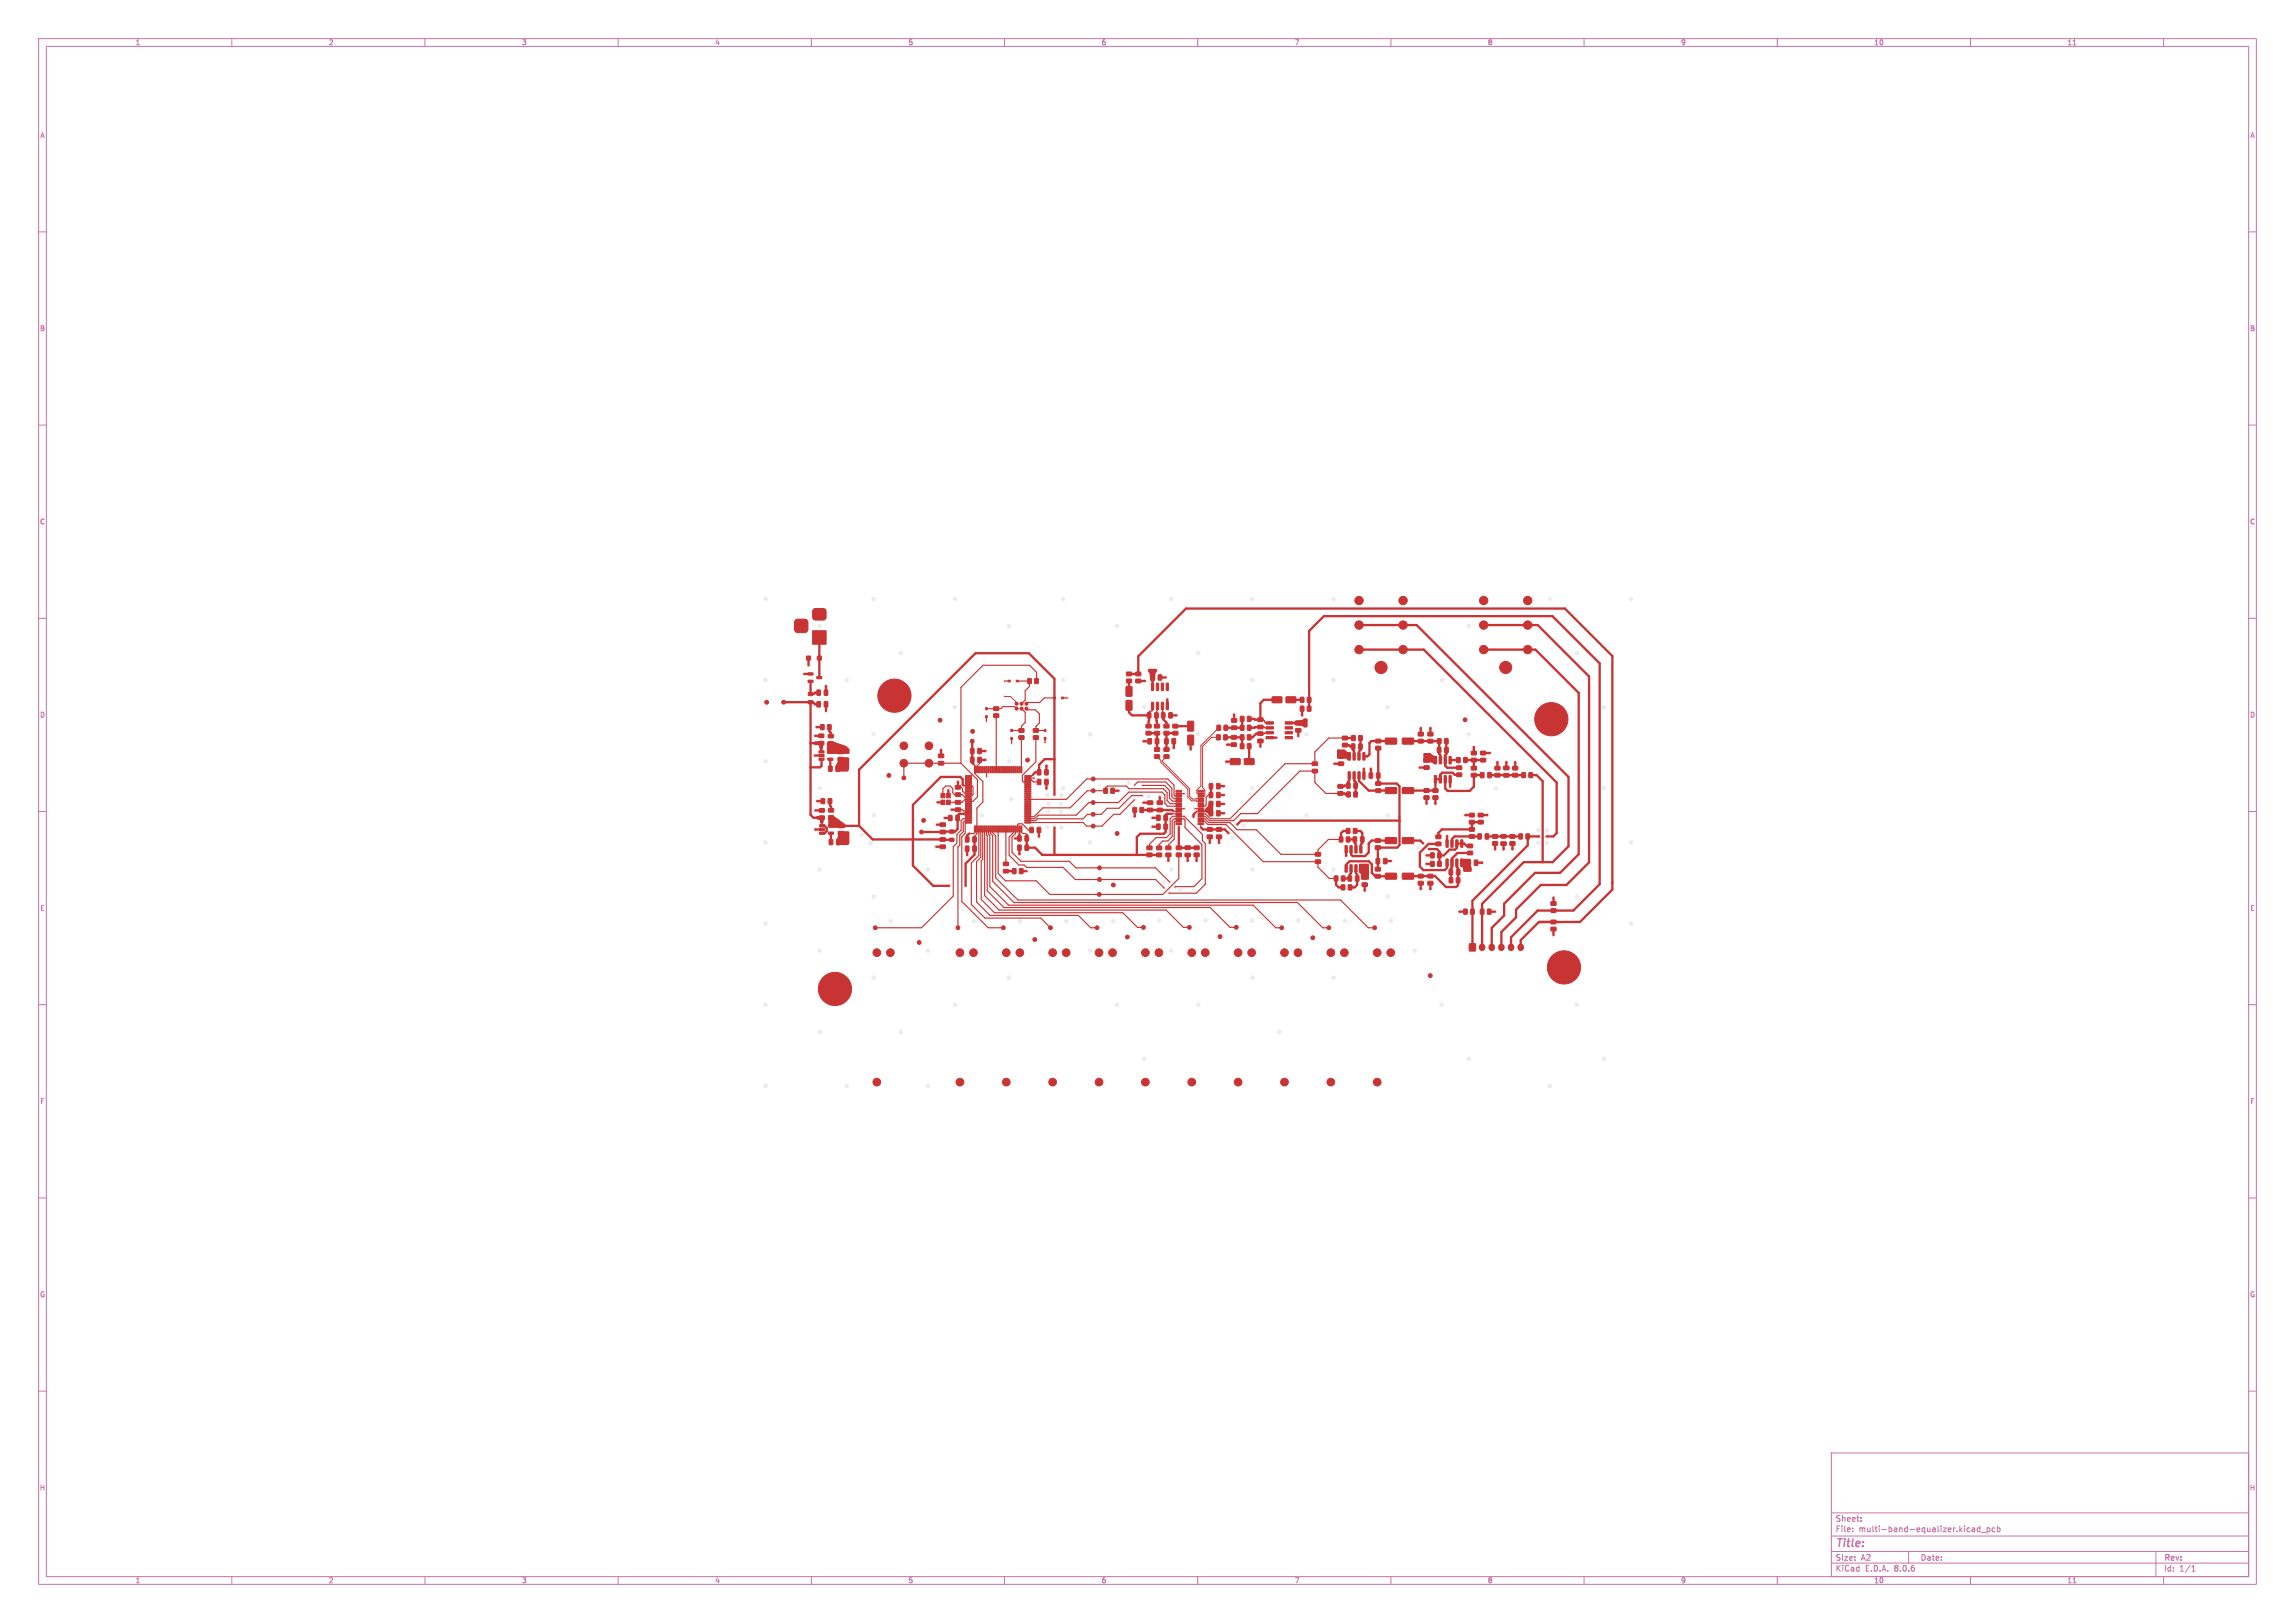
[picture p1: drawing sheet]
<svg xmlns="http://www.w3.org/2000/svg" width="594mm" height="420mm" viewBox="0 0 594 420" stroke-linecap="round" stroke-linejoin="round" font-family="sans-serif">
<defs><g id="words">
<text font-size="2.8" fill="#c872ab" x="475" y="400.9">Title:</text>
<g font-size="2.1" fill="#c872ab">
<text x="475" y="394">Sheet:</text>
<text x="475" y="396.7">File:</text>
<text x="481.1" y="396.7">multi-band-equalizer.kicad_pcb</text>
<text x="475" y="406.9">KiCad</text>
<text x="475" y="404.1">Size:</text>
<text x="481.7" y="404.1">A2</text>
<text x="482.7" y="406.9">E.D.A.</text>
<text x="490.3" y="406.9">8.0.6</text>
<text x="497" y="404.1">Date:</text>
<text x="560" y="404.3">Rev:</text>
<text x="560" y="406.9">Id:</text>
<text x="564.1" y="406.9">1/1</text>
</g>
<g font-size="1.8" fill="#c872ab">
<text x="35" y="11.9">1</text>
<text x="85" y="11.9">2</text>
<text x="135" y="11.9">3</text>
<text x="185" y="11.9">4</text>
<text x="235" y="11.9">5</text>
<text x="285" y="11.9">6</text>
<text x="335" y="11.9">7</text>
<text x="385" y="11.9">8</text>
<text x="435" y="11.9">9</text>
<text x="485" y="11.9">10</text>
<text x="535" y="11.9">11</text>
<text x="10.3" y="35.9">A</text>
<text x="582.4" y="35.9">A</text>
<text x="10.3" y="85.9">B</text>
<text x="582.3" y="85.9">B</text>
<text x="10.3" y="135.9">C</text>
<text x="582.3" y="135.9">C</text>
<text x="10.3" y="185.9">D</text>
<text x="582.3" y="185.9">D</text>
<text x="10.3" y="235.9">E</text>
<text x="582.3" y="235.9">E</text>
<text x="10.3" y="285.9">F</text>
<text x="582.4" y="285.9">F</text>
<text x="10.3" y="335.9">G</text>
<text x="582.3" y="335.9">G</text>
<text x="10.2" y="385.9">H</text>
<text x="582.2" y="385.9">H</text>
<text x="35" y="409.9">1</text>
<text x="85" y="409.9">2</text>
<text x="135" y="409.9">3</text>
<text x="185" y="409.9">4</text>
<text x="235" y="409.9">5</text>
<text x="285" y="409.9">6</text>
<text x="335" y="409.9">7</text>
<text x="385" y="409.9">8</text>
<text x="435" y="409.9">9</text>
<text x="485" y="409.9">10</text>
<text x="535" y="409.9">11</text>
</g>
</g></defs>
<g fill="none" stroke="#c872ab" stroke-width=".26">
<path d="M10 10h574v400h-574zM12 12h570v396h-570zM60 10v2M110 10v2M160 10v2M210 10v2M260 10v2M310 10v2M360 10v2M410 10v2M460 10v2M510 10v2"/>
<path d="M536.6 11.6h.7M560 10v2M10 60h2M582 60h2M10 110h2M582 110h2M10 160h2M582 160h2M10 210h2M582 210h2M10 260h2M582 260h2"/>
<path d="M10 310h2M582 310h2M10 360h2M474 376h108v32h-108zM582 360h2M474 397.5h108M474 391.5h108M479.5 396.2v.2M479.5 395.4v.2M481.7 393.5v.2M481.7 392.7v.2M510.6 395.4h.4l.1 1"/>
<path d="M511.1 396.3l-.5 .1M511.1 395.7l-.5 .1M512.5 395.4h-.5l-.3 .3 .2 .6h.6M512.5 394.9v1.5M512.8 396.5h1.2M514.3 395.4h.4l.3 .3-.1 .6h-.6M514.3 395.4v1.5M516.3 395.4h-.4l-.3 .3 .1 .6h.6M517 395.4h.4l.3 .3-.2 .6h-.5M517 394.9v1.5M60 408v2M110 408v2"/>
<path d="M160 408v2M210 408v2M260 408v2M310 408v2M360 408v2M410 408v2M460 408v2M474 404.5h108M474 401.5h108M494 401.5v3M510 408v2M536.6 409.6h.7"/>
<path d="M558 401.5v6.5M560 408v2M567.3 406.6h.9M567.3 405.5l.4-.4v1.5"/>
</g>
<g fill="#c83434" stroke="#c83434" stroke-width=".26">
<path d="M214.2 187.5h.7l.2 .1-.1 1.2-.8-.1z"/>
<path d="M212.4 187.5h.7l.2 .1-.1 1.2-.9-.1z"/>
<path d="M370.9 206l1.2-.1 .1 .9-1.2 .1-.2-.2z"/>
<path d="M370.9 204.1h1.2l.1 .8-1.2 .2-.2-.3z"/>
<path d="M262 224.8l.8-.1 .2 .2-.2 1.2-.8-.1z"/>
<path d="M263.9 224.8l.7-.1 .2 .2-.1 1.2-.9-.1z"/>
<path d="M301.3 213.3l.7-.1 .2 .2-.1 1.2-.9-.1z"/>
<path d="M299.4 213.3l.7-.1 .2 .2-.1 1.2-.9-.1z"/>
<path d="M296.9 220.8l1.2-.1 .1 .9-1.2 .1-.2-.2z"/>
<path d="M296.9 219l1.2-.1 .1 .9-1.2 .1-.2-.2z"/>
<path d="M339.7 197.2l1.2-.1 .1 .9-1.2 .1-.2-.2z"/>
<path d="M339.7 199.1l1.2-.1 .1 .9-1.2 .1-.2-.2z"/>
<path d="M251.8 219l.7-.1 .2 .2-.1 1.2-.9-.1z"/>
<path d="M249.9 219l.7-.1 .2 .2-.1 1.2-.9-.1z"/>
<path d="M379.7 222.6l.7-.1 .2 .2-.1 1.3-.8-.2z"/>
<path d="M381.6 222.6l.7-.1 .2 .2-.1 1.3-.8-.2z"/>
<path d="M301.3 195.3h1.2l.1 .8-1.2 .2-.2-.3z"/>
<path d="M301.3 193.5h1.2l.1 .8-1.2 .2-.2-.3z"/>
<path d="M347.5 190.5h1.1l.2 .8-1.3 .2-.1-.3z"/>
<path d="M347.5 192.4l1.1-.1 .2 .9-1.3 .1-.1-.2z"/>
<path d="M211.5 178.6l.6-.1 .3 .2-.2 1.2-.8-.1z"/>
<path d="M213.4 178.6l.6-.1 .3 .2-.2 1.2-.8-.1z"/>
<path d="M295.1 209l.7-.1 .2 .2-.1 1.2-.9-.1z"/>
<path d="M293.3 209l.7-.1 .2 .2-.1 1.2-.9-.1z"/>
<path d="M325.6 189.4h1.2l.1 .8-1.3 .1-.1-.2z"/>
<path d="M325.6 191.3h1.2l.1 .8-1.3 .1-.1-.2z"/>
<path d="M356.1 202.3h1.2l.1 .8-1.2 .2-.2-.3z"/>
<path d="M356.1 204.2l1.2-.1 .1 .9-1.2 .1-.2-.2z"/>
<path d="M298.1 181.8h.5l-.1 1.8h-.5z"/>
<path d="M299.3 181.8h.6l-.1 1.8h-.5z"/>
<path d="M300.6 181.8h.5v1.8h-.5z"/>
<path d="M301.9 181.8h.5l-.1 1.8h-.5z"/>
<path d="M301.9 176.8l.5 .1-.1 1.8-.5-.1z"/>
<path d="M300.6 176.8l.5 .1v1.8l-.5-.1z"/>
<path d="M299.3 176.8l.6 .1-.1 1.8-.5-.1z"/>
<path d="M298.1 176.8l.5 .1-.1 1.8-.5-.1z"/>
<path d="M313 207.4l.7-.1 .2 .2-.1 1.2-.9-.1z"/>
<path d="M314.9 207.4l.7-.1 .2 .2v1l-.1 .2-.9-.1z"/>
<path d="M386.3 217.8h1.2l.1 .8-1.2 .2-.1-.3z"/>
<path d="M386.3 216h1.2l.1 .8-1.2 .1-.1-.2z"/>
<path d="M368.6 206l1.2-.1 .1 .9-1.2 .1-.2-.2z"/>
<path d="M368.6 204.1h1.2l.1 .8-1.2 .2-.2-.3z"/>
<path d="M247.3 205.2l1.2-.1 .2 .9-1.3 .1-.2-.2z"/>
<path d="M247.3 203.3l1.2-.1 .2 .9-1.3 .1-.2-.2z"/>
<path d="M209.2 174.1h1.2v.5l-1.2 .1z"/>
<path d="M209.2 176h1.2v.5l-1.2 .1z"/>
<path d="M211.4 175.1h1.2l.1 .5h-1.2z"/>
<path d="M340.5 222.6l1.2-.1 .1 .8-1.2 .2-.2-.3z"/>
<path d="M340.5 220.7l1.2-.1 .1 .8-1.2 .2-.2-.3z"/>
<path d="M335.4 186.7l1.2-.1 .1 .8-1.2 .2-.2-.3z"/>
<path d="M335.4 188.6l1.2-.1 .1 .8-1.2 .2-.2-.3z"/>
<path d="M380.7 235.3l.7-.1 .2 .2-.1 1.2-.9-.1z"/>
<path d="M378.8 235.3l.7-.1 .3 .2-.2 1.2-.8-.1z"/>
<path d="M367.1 228.1l1.2-.1 .1 .9-1.2 .1-.2-.2z"/>
<path d="M367.1 226.3l1.2-.1 .1 .9-1.2 .1-.2-.2z"/>
<path d="M348.6 205l.7-.1 .2 .1-.1 1.3-.9-.2z"/>
<path d="M350.4 205l.7-.1 .2 .1-.1 1.3-.8-.2z"/>
<path d="M307.4 186.7l1.3-.1 .3 .2v2.2l-.2 .2h-1.2l-.2-.1z"/>
<path d="M307.4 190.3l1.3-.1 .3 .2v2.2l-.2 .2h-1.2l-.2-.1z"/>
<path d="M358.6 226l2.8-.1 .1 .3v1.2l-.2 .1h-2.6l-.2-.2z"/>
<path d="M363 226l2.8-.1 .1 .3v1.2l-.2 .1h-2.6l-.2-.2z"/>
<path d="M217 213.3l1.2-.1 .2 .9-1.3 .1-.2-.2z"/>
<path d="M217 215.2l1.2-.1 .2 .9-1.3 .1-.2-.2z"/>
<path d="M297.1 191.2l.7-.1 .2 .2-.1 1.2-.8-.1z"/>
<path d="M299 191.2l.7-.1 .2 .2-.1 1.2-.8-.1z"/>
<path d="M352.6 226.6l1.2-.1 .1 .9-1.3 .1-.1-.2z"/>
<path d="M352.6 228.5l1.2-.1 .1 .9-1.3 .1-.1-.2z"/>
<path d="M336.6 182.8l.7-.1 .2 .1-.1 1.3-.9-.2z"/>
<path d="M338.4 182.8l.7-.1 .2 .1-.1 1.3-.9-.2z"/>
<path d="M314.9 190.2l.7-.1 .2 .2-.1 1.2-.8-.2z"/>
<path d="M316.7 190.2l.7-.1 .3 .2-.2 1.2-.8-.2z"/>
<path d="M297 207.3l1.3-.1 .1 .9-1.3 .1-.1-.2z"/>
<path d="M297 209.2l1.3-.1 .1 .9-1.3 .1-.1-.2z"/>
<path d="M214.7 217.3l.6-.1 .3 .1-.2 1.3-.8-.1z"/>
<path d="M216.6 217.3l.6-.1 .3 .1-.2 1.3-.8-.1z"/>
<path d="M348.9 199.7l.6 .1-.1 1.8h-.5z"/>
<path d="M350.2 199.7l.6 .1-.1 1.8h-.5z"/>
<path d="M351.5 199.7l.5 .1v1.8h-.5z"/>
<path d="M352.8 199.7l.5 .1-.1 1.8h-.5z"/>
<path d="M352.8 194.8h.5l-.1 1.9-.5-.1z"/>
<path d="M351.5 194.8h.5v1.9l-.5-.1z"/>
<path d="M350.2 194.8h.6l-.1 1.9-.5-.1z"/>
<path d="M348.9 194.8h.6l-.1 1.9-.5-.1z"/>
<path d="M350.4 202.6h.7l.3 .1v1.1l-.2 .2-.8-.1z"/>
<path d="M348.5 202.6h.7l.3 .1v1.1l-.2 .2-.8-.1z"/>
<path d="M346.4 195.3l1.3-.1 .1 .9-1.3 .1-.1-.2z"/>
<path d="M346.4 197.2l1.3-.1 .1 .9-1.3 .1-.1-.2z"/>
<path d="M380.8 200.2l1.2-.1 .2 .9-1.3 .1-.1-.2z"/>
<path d="M380.8 198.3h1.2l.2 .8-1.3 .2-.1-.3z"/>
<path d="M303.4 191.2l.7-.1 .2 .1-.2 1.3-.8-.1z"/>
<path d="M301.5 191.2l.7-.1 .2 .1-.2 1.3-.8-.1z"/>
<path d="M321.1 185.4l.7-.1 .2 .2-.1 1.2-.9-.1z"/>
<path d="M322.9 185.4l.7-.1 .2 .2-.1 1.2-.9-.1z"/>
<path d="M313 209.8l.7-.1 .2 .2-.1 1.2-.9-.1z"/>
<path d="M314.9 209.8l.7-.1 .2 .2v1l-.1 .2-.9-.1z"/>
<path d="M257.2 182.9h1.2l.1 .8-1.2 .2-.2-.3z"/>
<path d="M257.2 184.8l1.2-.1 .1 .9-1.2 .1-.2-.2z"/>
<path d="M380.3 212.3h1.2l.1 .8-1.2 .1-.1-.2z"/>
<path d="M380.3 210.5l1.2-.1 .1 .9-1.2 .1-.1-.2z"/>
<path d="M389.2 200.2l1.2-.1 .2 .9-1.3 .1-.2-.2z"/>
<path d="M389.2 198.3l1.2-.1 .2 .9-1.3 .1-.2-.2z"/>
<path d="M382.6 210.5l1.2-.1 .1 .9-1.2 .1-.2-.2z"/>
<path d="M382.6 212.3l1.2-.1 .1 .9-1.2 .1-.2-.2z"/>
<path d="M247.4 211h.7l.2 .1-.1 1.3-.8-.2z"/>
<path d="M245.5 211h.7l.2 .1-.1 1.3-.8-.2z"/>
<path d="M372 193.4h.7l.3 .1v1.1l-.2 .2-.8-.1z"/>
<path d="M373.9 193.4h.7l.3 .1v1.1l-.2 .2-.8-.1z"/>
<path d="M212.2 213.4h1.1l.1 .5-1.2 .1z"/>
<path d="M212.2 214.4h1.1l.1 .5h-1.2z"/>
<path d="M212.2 215.3h1.1l.1 .5-1.2 .1z"/>
<path d="M214.4 215.3h1.2l.1 .5-1.2 .1z"/>
<path d="M214.4 213.4h1.2l.1 .5-1.2 .1z"/>
<path d="M298.8 189.3l1.2-.1 .1 .9-1.2 .1-.1-.2z"/>
<path d="M298.8 187.5l1.2-.1 .1 .9-1.2 .1-.1-.2z"/>
<path d="M358.6 203.9l2.8-.1 .1 .2v1.2l-.2 .2h-2.6l-.2-.3z"/>
<path d="M363 203.9l2.8-.1 .1 .2v1.2l-.2 .2h-2.6l-.2-.3z"/>
<path d="M214.5 198.3l.7-.1 .2 .1-.1 1.3-.9-.1z"/>
<path d="M216.4 198.3l.7-.1 .2 .1-.1 1.3-.9-.1z"/>
<path d="M263 176h.5l.1 .4-.5 .1z"/>
<path d="M260.9 176h.6v.4h-.6z"/>
<path d="M356.1 191.3h1.2l.1 .8-1.2 .2-.2-.3z"/>
<path d="M356.1 193.2l1.2-.1 .1 .9-1.2 .1-.2-.2z"/>
<path d="M247.3 207.2l1.2-.1 .2 .9-1.3 .1-.2-.2z"/>
<path d="M247.3 209.1l1.2-.1 .2 .9-1.3 .1-.2-.2z"/>
<path d="M291.6 175.8l1.2-.1 .1 .9-1.2 .1-.2-.2z"/>
<path d="M291.6 174l1.2-.1 .1 .9-1.2 .1-.2-.2z"/>
<path d="M380.8 196.3l1.2-.1 .2 .9-1.3 .1-.1-.2z"/>
<path d="M380.8 194.4h1.2l.2 .8-1.3 .2-.1-.3z"/>
<path d="M267.5 188.6l1.1-.1 .2 .9-1.2 .1-.2-.2z"/>
<path d="M267.5 190.4h1.1l.2 .8-1.2 .1-.2-.2z"/>
<path d="M377 225h.7l.2 .1-.1 1.3-.9-.1z"/>
<path d="M375.1 225h.7l.2 .1-.1 1.3-.9-.1z"/>
<path d="M383.2 235.3l.7-.1 .2 .2-.1 1.2-.9-.1z"/>
<path d="M385 235.3l.7-.1 .2 .2-.1 1.2-.9-.1z"/>
<path d="M352 218.8l.5 .1-.1 1.8h-.5z"/>
<path d="M350.7 218.8l.5 .1v1.8h-.5z"/>
<path d="M349.4 218.8l.6 .1-.1 1.8h-.5z"/>
<path d="M348.2 218.8l.5 .1-.1 1.8h-.5z"/>
<path d="M348.2 223.8h.5l-.1 1.9-.5-.1z"/>
<path d="M349.4 223.8h.6l-.1 1.9-.5-.1z"/>
<path d="M350.7 223.8h.5v1.9l-.5-.1z"/>
<path d="M352 223.8h.5l-.1 1.9-.5-.1z"/>
<path d="M245.8 214.8h1l.1 .7-1 .1z"/>
<path d="M245.8 216.9h1l.1 .7-1 .1z"/>
<path d="M377 196.1l.7-.1 .3 .1-.2 1.3-.8-.2z"/>
<path d="M378.8 196.1l.7-.1 .3 .1-.2 1.3-.8-.2z"/>
<path d="M263.7 188.6l1.2-.1 .1 .9-1.2 .1-.1-.2z"/>
<path d="M263.7 190.4h1.2l.1 .8-1.2 .1-.1-.2z"/>
<path d="M216.9 194.1h1.3l.1 .8-1.3 .1-.1-.2z"/>
<path d="M216.9 196h1.3l.1 .8-1.3 .1-.1-.2z"/>
<path d="M388.5 216l1.2-.1 .2 .9-1.3 .1-.2-.2z"/>
<path d="M388.5 217.9l1.2-.1 .2 .9-1.3 .1-.2-.2z"/>
<path d="M401.5 235.2l1.1-.1 .2 .9-1.3 .1-.1-.2z"/>
<path d="M401.5 233.4l1.1-.1 .2 .9-1.3 .1-.1-.2z"/>
<path d="M303.6 189.3l1.2-.1 .1 .9-1.2 .1-.2-.2z"/>
<path d="M303.6 187.5l1.2-.1 .1 .9-1.2 .1-.2-.2z"/>
<path d="M272.6 180.4h.5l.1 .4h-.5z"/>
<path d="M274.7 180.4h.6v.4h-.6z"/>
<path d="M301.3 211l.7-.1 .2 .2-.1 1.2-.9-.1z"/>
<path d="M299.4 211l.7-.1 .2 .2-.1 1.2-.9-.1z"/>
<path d="M309.1 218.9h1.2l.1 .8-1.2 .2-.2-.2z"/>
<path d="M309.1 220.8l1.2-.1 .1 .9-1.2 .1-.2-.2z"/>
<path d="M377 198.2h1.2l.2 .8-1.3 .2-.1-.3z"/>
<path d="M377 200.1l1.2-.1 .2 .9-1.3 .1-.1-.2z"/>
<path d="M376.9 227.2l.7-.1 .3 .2-.2 1.2-.8-.2z"/>
<path d="M375.1 227.2l.7-.1 .2 .2-.1 1.2-.8-.2z"/>
<path d="M384.4 215.8l.7-.1 .2 .2 .1 1-.2 .3-.8-.2z"/>
<path d="M382.5 215.8l.7-.1 .2 .2 .1 1-.2 .3-.8-.2z"/>
<path d="M214.4 190.1l1.2-.1 .1 .8-1.2 .2-.2-.3z"/>
<path d="M214.4 191.9h1.2l.1 .8-1.2 .1-.2-.2z"/>
<path d="M356.3 200h.7l.2 .1v1.1l-.1 .2-.9-.1z"/>
<path d="M354.4 200h.7l.2 .1v1.1l-.1 .2-.9-.1z"/>
<path d="M268.5 201.7l.7-.1 .2 .2v1l-.1 .3-.8-.2z"/>
<path d="M270.4 201.7l.7-.1 .2 .2v1l-.1 .3-.8-.2z"/>
<path d="M369.6 191.4l1.2-.1 .1 .9-1.2 .1-.2-.2z"/>
<path d="M369.6 189.5h1.2l.1 .8-1.2 .2-.2-.3z"/>
<path d="M372.1 191.2l.7-.1 .2 .2-.1 1.2-.9-.1z"/>
<path d="M373.9 191.2l.7-.1 .2 .2-.1 1.2-.9-.1z"/>
<path d="M395 215.8l.7-.1 .2 .2-.1 1.2-.9-.1z"/>
<path d="M393.2 215.8l.7-.1 .2 .2-.1 1.2-.9-.1z"/>
<path d="M401.5 238.1h1.1l.2 .8-1.3 .2-.1-.3z"/>
<path d="M401.5 240l1.1-.1 .2 .9-1.3 .1-.1-.2z"/>
<path d="M314.9 214.2h1.2l.1 .8-1.3 .1-.1-.2z"/>
<path d="M314.9 216.1h1.2l.1 .8-1.3 .1-.1-.2z"/>
<path d="M243.5 205.3h1v1.1h-1z"/>
<path d="M243.5 207h1v1.2h-1z"/>
<path d="M244.9 207h1v1.2h-1z"/>
<path d="M244.9 205.3h1v1.1h-1z"/>
<path d="M315 187.7l.7-.1 .2 .2-.1 1.2-.8-.1z"/>
<path d="M316.8 187.7l.7-.1 .3 .2-.2 1.2-.8-.1z"/>
<path d="M255.1 183.1l.4 .1v.5l-.4-.1z"/>
<path d="M255.1 185.2l.4 .1v.5l-.4-.1z"/>
<path d="M351.7 192.5h.7l.2 .1v1.1l-.1 .2-.9-.1z"/>
<path d="M349.8 192.5h.7l.2 .1v1.1l-.1 .2-.9-.1z"/>
<path d="M367.1 189.5h1.2l.1 .8-1.2 .2-.2-.3z"/>
<path d="M367.1 191.4l1.2-.1 .1 .9-1.2 .1-.2-.2z"/>
<path d="M321 192.5l.7-.1 .3 .2-.2 1.2-.8-.2z"/>
<path d="M322.9 192.5l.7-.1 .2 .2-.1 1.2-.9-.2z"/>
<path d="M242.9 197.1l1.2-.1 .2 .8-1.3 .2-.2-.3z"/>
<path d="M242.9 195.2l1.2-.1 .2 .8-1.3 .2-.2-.2z"/>
<path d="M214.5 209.3l1.2-.1 .1 .8-1.2 .1-.2-.2z"/>
<path d="M214.5 211.1h1.2l.1 .8-1.2 .1-.2-.2z"/>
<path d="M390.8 217.8h1.2l.1 .8-1.2 .2-.1-.3z"/>
<path d="M390.8 216h1.2l.1 .8-1.2 .1-.1-.2z"/>
<path d="M261.6 188.8h.5l-.1 .5h-.4z"/>
<path d="M261.6 190.9h.5l-.1 .5h-.4z"/>
<path d="M312.5 214.2h1.2l.1 .8-1.3 .1-.1-.2z"/>
<path d="M312.5 216.1h1.2l.1 .8-1.3 .1-.1-.2z"/>
<path d="M301.3 189.3l1.2-.1 .1 .9-1.2 .1-.2-.2z"/>
<path d="M301.3 187.5l1.2-.1 .1 .9-1.2 .1-.2-.2z"/>
<path d="M251.2 193.7l.7-.1 .2 .2-.1 1.3-.8-.2z"/>
<path d="M253.1 193.7l.7-.1 .2 .2v1l-.1 .3-.8-.2z"/>
<path d="M358.6 191.1l2.8-.1 .1 .2v1.2l-.2 .2h-2.6l-.2-.3z"/>
<path d="M363 191.1l2.8-.1 .1 .2v1.2l-.2 .2h-2.6l-.2-.3z"/>
<path d="M380.3 216h1.2l.1 .8-1.2 .1-.1-.2z"/>
<path d="M380.3 214.2l1.2-.1 .1 .9-1.2 .1-.1-.2z"/>
<path d="M314.9 202.8l.7-.1 .2 .2v1l-.1 .2-.9-.1z"/>
<path d="M313 202.8l.7-.1 .2 .2-.1 1.2-.9-.1z"/>
<path d="M346.3 204.9l1.2-.1 .1 .9-1.2 .1-.2-.2z"/>
<path d="M346.3 203.1l1.2-.1 .1 .9-1.2 .1-.2-.2z"/>
<path d="M296.6 189.3l1.2-.1 .2 .9-1.3 .1-.1-.2z"/>
<path d="M296.6 187.5l1.2-.1 .2 .9-1.3 .1-.1-.2z"/>
<path d="M210.3 163.2h3.5v3.5h-3.5z"/>
<path d="M210.5 157.7l.6-.2h2l.4 .1 .3 .6-.1 2-.6 .3h-2l-.5-.2-.3-.6z"/>
<path d="M205.9 160.5l.5-.3h1.8a.88 .88 0 0 1 .9 .9v1.7a.88 .88 0 0 1-.9 .9h-1.7a.88 .88 0 0 1-.9-.9v-1.8z"/>
<path d="M356.2 222.2l.7-.1 .2 .2-.1 1.2-.9-.1z"/>
<path d="M358.1 222.2l.7-.1 .2 .2-.1 1.2-.9-.1z"/>
<path d="M243.3 216.8l1.3-.1 .1 .9-1.3 .1-.1-.2z"/>
<path d="M243.3 218.7l1.3-.1 .1 .9-1.3 .1-.1-.2z"/>
<path d="M356 218.9l1.2-.1 .1 .9-1.2 .1-.2-.2z"/>
<path d="M356 217.1l1.2-.1 .1 .9-1.2 .1-.2-.2z"/>
<path d="M212 194.3h1.2l.1 .5-1.2 .1z"/>
<path d="M212 195.3l1.2-.1 .1 .5-1.2 .1z"/>
<path d="M212 196.2h1.2l.1 .5-1.2 .1z"/>
<path d="M214.3 196.2h1.2l.1 .5-1.3 .1z"/>
<path d="M214.3 194.3h1.2l.1 .5-1.3 .1z"/>
<path d="M379.9 220.3l1.1-.1 .2 .9-1.3 .1-.1-.2z"/>
<path d="M379.9 218.5l1.1-.1 .2 .9-1.3 .1-.1-.2z"/>
<path d="M321 190.2l.7-.1 .3 .2-.2 1.2-.8-.2z"/>
<path d="M322.9 190.2l.7-.1 .2 .2-.1 1.2-.9-.2z"/>
<path d="M299.5 207.3l1.3-.1 .1 .9-1.3 .1-.1-.2z"/>
<path d="M299.5 209.2l1.3-.1 .1 .9-1.3 .1-.1-.2z"/>
<path d="M371.7 217.9h1.1l.2 .8-1.3 .2-.1-.3z"/>
<path d="M371.7 216.1h1.1l.2 .8-1.3 .1-.1-.2z"/>
<path d="M395.7 200l.7-.1 .3 .1-.2 1.3-.8-.2z"/>
<path d="M393.9 200l.7-.1 .3 .1-.2 1.3-.8-.2z"/>
<path d="M294 175.8l1.2-.1 .1 .9-1.2 .1-.2-.2z"/>
<path d="M294 174l1.2-.1 .1 .9-1.2 .1-.2-.2z"/>
<path d="M298.9 184.5l.7-.1 .2 .1-.1 1.3-.9-.1z"/>
<path d="M297 184.5l.7-.1 .2 .1-.1 1.3-.9-.1z"/>
<path d="M380.3 244.2h1.6v1.9h-1.6z"/>
<path d="M336.6 180.5l.7-.1 .2 .1-.1 1.3-.9-.2z"/>
<path d="M338.4 180.5l.7-.1 .2 .1-.1 1.3-.9-.2z"/>
<path d="M329.3 180.4l2.4-.1 .1 .2v1.2l-.2 .2h-2.2l-.2-.3z"/>
<path d="M332.9 180.4l2.4-.1 .1 .2v1.2l-.2 .2h-2.2l-.2-.3z"/>
<path d="M300.6 184.5l.7-.1 .2 .1-.1 1.3-.8-.1z"/>
<path d="M302.5 184.5l.7-.1 .2 .1-.1 1.3-.8-.1z"/>
<path d="M314.9 205.1l.7-.1 .2 .2v1l-.1 .2-.9-.1z"/>
<path d="M313 205.1l.7-.1 .2 .2-.1 1.2-.9-.1z"/>
<path d="M325.6 187.7h1.2l.1 .8-1.3 .1-.1-.2z"/>
<path d="M325.6 185.8h1.2l.1 .8-1.3 .1-.1-.2z"/>
<path d="M214.4 206.7l.7-.1 .2 .2-.1 1.2-.9-.1z"/>
<path d="M212.6 206.7l.7-.1 .2 .2-.2 1.2-.8-.1z"/>
<path d="M243.4 214.9l1.2-.1 .1 .8-1.3 .2-.1-.2z"/>
<path d="M243.4 213l1.2-.1 .1 .8-1.3 .2-.1-.2z"/>
<path d="M369.6 226.3l1.2-.1 .1 .9-1.2 .1-.2-.2z"/>
<path d="M369.6 228.1l1.2-.1 .1 .9-1.2 .1-.2-.2z"/>
<path d="M259.7 225h1.2l.1 .8-1.2 .1-.2-.2z"/>
<path d="M259.7 223.1h1.2l.1 .8-1.2 .1-.2-.2z"/>
<path d="M385.1 199.9h.7l.2 .1-.1 1.3-.9-.1z"/>
<path d="M383.2 199.9h.7l.2 .1-.1 1.3-.9-.1z"/>
<path d="M391.5 198.3h1.2l.2 .8-1.3 .2-.1-.3z"/>
<path d="M391.5 200.2l1.2-.1 .2 .9-1.3 .1-.1-.2z"/>
<path d="M265.3 216.3l.7-.1 .2 .2 .1 1-.2 .3-.8-.2z"/>
<path d="M263.4 216.3l.7-.1 .2 .2 .1 1-.2 .3-.8-.2z"/>
<path d="M297.9 174.7l.7-.1 .2 .1v1.1l-.1 .2-.9-.1z"/>
<path d="M299.8 174.7l.7-.1 .2 .1v1.1l-.1 .2-.9-.1z"/>
<path d="M383.2 194.4h1.2l.2 .8-1.3 .2-.1-.3z"/>
<path d="M383.2 196.3l1.2-.1 .2 .9-1.3 .1-.1-.2z"/>
<path d="M291.5 181.3l1.3-.1 .2 .2v2.2l-.1 .2h-1.2l-.3-.1z"/>
<path d="M291.5 177.7l1.3-.1 .2 .2v2.2l-.1 .2h-1.2l-.3-.1z"/>
<path d="M299.4 220.8l1.2-.1 .1 .9-1.2 .1-.2-.2z"/>
<path d="M299.4 219l1.2-.1 .1 .9-1.2 .1-.2-.2z"/>
<path d="M321.1 187.7l.7-.1 .2 .2-.1 1.2-.9-.1z"/>
<path d="M322.9 187.7l.7-.1 .2 .2-.1 1.2-.9-.1z"/>
<path d="M211.5 181.6l.6-.1 .3 .2-.2 1.3-.8-.2z"/>
<path d="M213.4 181.6l.6-.1 .3 .2-.2 1.3-.8-.2z"/>
<path d="M318.7 192.3l1.2-.1 .2 .8-1.3 .2-.2-.2z"/>
<path d="M318.7 190.4l1.2-.1 .2 .8-1.3 .2-.2-.2z"/>
<path d="M370.3 222.9l.7-.1 .2 .2-.1 1.2-.9-.1z"/>
<path d="M372.1 222.9l.7-.1 .2 .2-.1 1.2-.8-.1z"/>
<path d="M347.2 229l.7-.1 .2 .2-.1 1.2-.9-.1z"/>
<path d="M349 229l.7-.1 .2 .2-.1 1.2-.9-.1z"/>
<path d="M265.3 218.7l.7-.1 .2 .2 .1 1-.2 .3-.8-.2z"/>
<path d="M263.4 218.7l.7-.1 .2 .2 .1 1-.2 .3-.8-.2z"/>
<path d="M268.5 199.2l.7-.1 .2 .2v1l-.1 .3-.8-.2z"/>
<path d="M270.4 199.2l.7-.1 .2 .2v1l-.1 .3-.8-.2z"/>
<path d="M368.6 196.3l1.2-.1 .1 .9-1.2 .1-.2-.2z"/>
<path d="M368.6 198.2l1.2-.1 .1 .9-1.2 .1-.2-.2z"/>
<path d="M378.1 217.4h.5v1.9l-.5-.1z"/>
<path d="M376.8 217.4h.6l-.1 1.9-.5-.1z"/>
<path d="M375.5 217.4h.6l-.1 1.9-.5-.1z"/>
<path d="M374.3 217.4h.5l-.1 1.9-.5-.1z"/>
<path d="M374.3 222.3l.5 .1-.1 1.8-.5-.1z"/>
<path d="M375.5 222.3l.6 .1-.1 1.8-.5-.1z"/>
<path d="M376.8 222.3l.6 .1-.1 1.8-.5-.1z"/>
<path d="M378.1 222.3l.5 .1v1.8l-.5-.1z"/>
<path d="M251.2 196l.7-.1 .2 .2-.1 1.3-.8-.2z"/>
<path d="M253.1 196l.7-.1 .2 .2v1l-.1 .3-.8-.2z"/>
<path d="M251.8 216.6l.7-.1 .2 .2-.1 1.2-.9-.1z"/>
<path d="M249.9 216.6l.7-.1 .2 .2-.1 1.2-.9-.1z"/>
<path d="M327.7 186.8h1.8l.1 .5-1.8 .1z"/>
<path d="M327.7 188.1h1.8l.1 .5h-1.8z"/>
<path d="M327.7 189.4l1.8-.1 .1 .5-1.8 .1z"/>
<path d="M327.7 190.6h1.8l.1 .5-1.8 .1z"/>
<path d="M332.7 190.6h1.8l.1 .5-1.9 .1z"/>
<path d="M332.7 189.4l1.8-.1 .1 .5-1.9 .1z"/>
<path d="M332.7 188.1h1.8l.1 .5h-1.9z"/>
<path d="M332.7 186.8h1.8l.1 .5-1.9 .1z"/>
<path d="M211.9 191.9l1.2-.1 .1 .9-1.2 .1-.2-.2z"/>
<path d="M211.9 190l1.2-.1 .1 .9-1.2 .1-.2-.2z"/>
<path d="M249.9 200.7h1.5l.1 .2-1.6 .1z"/>
<path d="M249.9 201.2h1.5l.1 .2-1.6 .1z"/>
<path d="M249.9 201.7h1.5l.1 .2-1.6 .1z"/>
<path d="M249.9 202.2h1.5l.1 .2-1.6 .1z"/>
<path d="M249.9 202.7h1.5l.1 .2-1.6 .1z"/>
<path d="M249.9 203.2h1.5l.1 .2-1.6 .1z"/>
<path d="M249.9 203.7h1.5l.1 .2-1.6 .1z"/>
<path d="M249.9 204.2h1.5l.1 .2-1.6 .1z"/>
<path d="M249.9 204.7h1.5l.1 .2-1.6 .1z"/>
<path d="M249.9 205.2h1.5l.1 .2-1.6 .1z"/>
<path d="M249.9 205.7h1.5l.1 .2-1.6 .1z"/>
<path d="M249.9 206.2h1.5l.1 .2-1.6 .1z"/>
<path d="M249.9 206.7h1.5l.1 .2-1.6 .1z"/>
<path d="M249.9 207.2h1.5l.1 .2-1.6 .1z"/>
<path d="M249.9 207.7h1.5l.1 .2-1.6 .1z"/>
<path d="M249.9 208.2h1.5l.1 .2-1.6 .1z"/>
<path d="M249.9 208.7h1.5l.1 .2-1.6 .1z"/>
<path d="M249.9 209.2h1.5l.1 .2-1.6 .1z"/>
<path d="M249.9 209.7h1.5l.1 .2-1.6 .1z"/>
<path d="M249.9 210.2h1.5l.1 .2-1.6 .1z"/>
<path d="M249.9 210.7h1.5l.1 .2-1.6 .1z"/>
<path d="M249.9 211.2h1.5l.1 .2-1.6 .1z"/>
<path d="M249.9 211.7h1.5l.1 .2-1.6 .1z"/>
<path d="M249.9 212.2h1.5l.1 .2-1.6 .1z"/>
<path d="M249.9 212.7h1.5l.1 .2-1.6 .1z"/>
<path d="M252.2 213.7l.3 .1-.1 1.5h-.2z"/>
<path d="M252.7 213.7l.3 .1-.1 1.5h-.2z"/>
<path d="M253.2 213.7l.3 .1-.1 1.5h-.2z"/>
<path d="M253.7 213.7l.3 .1-.1 1.5h-.2z"/>
<path d="M254.2 213.7l.3 .1-.1 1.5h-.2z"/>
<path d="M254.7 213.7l.3 .1-.1 1.5h-.2z"/>
<path d="M255.2 213.7l.3 .1-.1 1.5h-.2z"/>
<path d="M255.7 213.7l.3 .1-.1 1.5h-.2z"/>
<path d="M256.2 213.7l.3 .1-.1 1.5h-.2z"/>
<path d="M256.7 213.7l.3 .1-.1 1.5h-.2z"/>
<path d="M257.2 213.7l.3 .1-.1 1.5h-.2z"/>
<path d="M257.7 213.7l.3 .1-.1 1.5h-.2z"/>
<path d="M258.2 213.7l.3 .1-.1 1.5h-.2z"/>
<path d="M258.7 213.7l.3 .1-.1 1.5h-.2z"/>
<path d="M259.2 213.7l.3 .1-.1 1.5h-.2z"/>
<path d="M259.7 213.7l.3 .1-.1 1.5h-.2z"/>
<path d="M260.2 213.7l.3 .1-.1 1.5h-.2z"/>
<path d="M260.7 213.7l.3 .1-.1 1.5h-.2z"/>
<path d="M261.2 213.7l.3 .1-.1 1.5h-.2z"/>
<path d="M261.7 213.7l.3 .1-.1 1.5h-.2z"/>
<path d="M262.2 213.7l.3 .1-.1 1.5h-.2z"/>
<path d="M262.7 213.7l.3 .1-.1 1.5h-.2z"/>
<path d="M263.2 213.7l.3 .1-.1 1.5h-.2z"/>
<path d="M263.7 213.7l.3 .1-.1 1.5h-.2z"/>
<path d="M264.2 213.7l.3 .1-.1 1.5h-.2z"/>
<path d="M265.2 212.7h1.5l.1 .2-1.5 .1z"/>
<path d="M265.2 212.2h1.5l.1 .2-1.5 .1z"/>
<path d="M265.2 211.7h1.5l.1 .2-1.5 .1z"/>
<path d="M265.2 211.2h1.5l.1 .2-1.5 .1z"/>
<path d="M265.2 210.7h1.5l.1 .2-1.5 .1z"/>
<path d="M265.2 210.2h1.5l.1 .2-1.5 .1z"/>
<path d="M265.2 209.7h1.5l.1 .2-1.5 .1z"/>
<path d="M265.2 209.2h1.5l.1 .2-1.5 .1z"/>
<path d="M265.2 208.7h1.5l.1 .2-1.5 .1z"/>
<path d="M265.2 208.2h1.5l.1 .2-1.5 .1z"/>
<path d="M265.2 207.7h1.5l.1 .2-1.5 .1z"/>
<path d="M265.2 207.2h1.5l.1 .2-1.5 .1z"/>
<path d="M265.2 206.7h1.5l.1 .2-1.5 .1z"/>
<path d="M265.2 206.2h1.5l.1 .2-1.5 .1z"/>
<path d="M265.2 205.7h1.5l.1 .2-1.5 .1z"/>
<path d="M265.2 205.2h1.5l.1 .2-1.5 .1z"/>
<path d="M265.2 204.7h1.5l.1 .2-1.5 .1z"/>
<path d="M265.2 204.2h1.5l.1 .2-1.5 .1z"/>
<path d="M265.2 203.7h1.5l.1 .2-1.5 .1z"/>
<path d="M265.2 203.2h1.5l.1 .2-1.5 .1z"/>
<path d="M265.2 202.7h1.5l.1 .2-1.5 .1z"/>
<path d="M265.2 202.2h1.5l.1 .2-1.5 .1z"/>
<path d="M265.2 201.7h1.5l.1 .2-1.5 .1z"/>
<path d="M265.2 201.2h1.5l.1 .2-1.5 .1z"/>
<path d="M265.2 200.7h1.5l.1 .2-1.5 .1z"/>
<path d="M264.2 198.4h.3l-.1 1.6-.2-.1z"/>
<path d="M263.7 198.4h.3l-.1 1.6-.2-.1z"/>
<path d="M263.2 198.4h.3l-.1 1.6-.2-.1z"/>
<path d="M262.7 198.4h.3l-.1 1.6-.2-.1z"/>
<path d="M262.2 198.4h.3l-.1 1.6-.2-.1z"/>
<path d="M261.7 198.4h.3l-.1 1.6-.2-.1z"/>
<path d="M261.2 198.4h.3l-.1 1.6-.2-.1z"/>
<path d="M260.7 198.4h.3l-.1 1.6-.2-.1z"/>
<path d="M260.2 198.4h.3l-.1 1.6-.2-.1z"/>
<path d="M259.7 198.4h.3l-.1 1.6-.2-.1z"/>
<path d="M259.2 198.4h.3l-.1 1.6-.2-.1z"/>
<path d="M258.7 198.4h.3l-.1 1.6-.2-.1z"/>
<path d="M258.2 198.4h.3l-.1 1.6-.2-.1z"/>
<path d="M257.7 198.4h.3l-.1 1.6-.2-.1z"/>
<path d="M257.2 198.4h.3l-.1 1.6-.2-.1z"/>
<path d="M256.7 198.4h.3l-.1 1.6-.2-.1z"/>
<path d="M256.2 198.4h.3l-.1 1.6-.2-.1z"/>
<path d="M255.7 198.4h.3l-.1 1.6-.2-.1z"/>
<path d="M255.2 198.4h.3l-.1 1.6-.2-.1z"/>
<path d="M254.7 198.4h.3l-.1 1.6-.2-.1z"/>
<path d="M254.2 198.4h.3l-.1 1.6-.2-.1z"/>
<path d="M253.7 198.4h.3l-.1 1.6-.2-.1z"/>
<path d="M253.2 198.4h.3l-.1 1.6-.2-.1z"/>
<path d="M252.7 198.4h.3l-.1 1.6-.2-.1z"/>
<path d="M252.2 198.4h.3l-.1 1.6-.2-.1z"/>
<path d="M386.9 198.3h1.2l.2 .8-1.3 .2-.1-.3z"/>
<path d="M386.9 200.2l1.2-.1 .2 .9-1.3 .1-.1-.2z"/>
<path d="M209.3 179.2h1l.1 .7-1.1 .1z"/>
<path d="M209.3 181.3h1l.1 .7-1.1 .1z"/>
<path d="M304.4 204.6l1.4-.1v.4h-1.4z"/>
<path d="M304.4 205.2h1.4v.3l-1.4 .1z"/>
<path d="M304.4 205.9l1.4-.1v.4h-1.4z"/>
<path d="M304.4 206.5h1.4v.3l-1.4 .1z"/>
<path d="M304.4 207.2l1.4-.1v.4h-1.4z"/>
<path d="M304.4 207.8h1.4v.3l-1.4 .1z"/>
<path d="M304.4 208.5l1.4-.1v.4h-1.4z"/>
<path d="M304.4 209.1h1.4v.3l-1.4 .1z"/>
<path d="M304.4 209.8l1.4-.1v.4h-1.4z"/>
<path d="M304.4 210.4h1.4v.3l-1.4 .1z"/>
<path d="M304.4 211.1l1.4-.1v.4h-1.4z"/>
<path d="M304.4 211.7h1.4v.3l-1.4 .1z"/>
<path d="M304.4 212.4l1.4-.1v.4h-1.4z"/>
<path d="M304.4 213h1.4v.3l-1.4 .1z"/>
<path d="M310.1 213h1.4v.3l-1.4 .1z"/>
<path d="M310.1 212.4l1.4-.1v.4h-1.4z"/>
<path d="M310.1 211.7h1.4v.3l-1.4 .1z"/>
<path d="M310.1 211.1l1.4-.1v.4h-1.4z"/>
<path d="M310.1 210.4h1.4v.3l-1.4 .1z"/>
<path d="M310.1 209.8l1.4-.1v.4h-1.4z"/>
<path d="M310.1 209.1h1.4v.3l-1.4 .1z"/>
<path d="M310.1 208.5l1.4-.1v.4h-1.4z"/>
<path d="M310.1 207.8h1.4v.3l-1.4 .1z"/>
<path d="M310.1 207.2l1.4-.1v.4h-1.4z"/>
<path d="M310.1 206.5h1.4v.3l-1.4 .1z"/>
<path d="M310.1 205.9l1.4-.1v.4h-1.4z"/>
<path d="M310.1 205.2h1.4v.3l-1.4 .1z"/>
<path d="M310.1 204.6l1.4-.1v.4h-1.4z"/>
<path d="M349.9 190.4l.7-.1 .2 .1-.2 1.3-.8-.2z"/>
<path d="M351.7 190.4l.7-.1 .2 .1-.1 1.3-.9-.2z"/>
<path d="M356 226.3h1.2l.1 .8-1.2 .1-.2-.2z"/>
<path d="M356 224.5l1.2-.1 .1 .9-1.2 .1-.2-.2z"/>
<path d="M348.9 226.7l.7-.1 .3 .2-.2 1.2-.8-.1z"/>
<path d="M350.8 226.7l.7-.1 .3 .2-.2 1.2-.8-.1z"/>
<path d="M304.5 220.8l1.2-.1 .1 .9-1.2 .1-.2-.2z"/>
<path d="M304.5 218.9h1.2l.1 .8-1.2 .2-.2-.2z"/>
<path d="M348.5 214.4l.7-.1 .2 .2-.1 1.2-.9-.1z"/>
<path d="M350.3 214.4l.7-.1 .2 .2-.1 1.2-.9-.1z"/>
<path d="M346.7 216.6l.7-.1 .2 .2-.1 1.2-.9-.1z"/>
<path d="M348.5 216.6l.7-.1 .2 .2-.1 1.2-.9-.1z"/>
<path d="M208.8 169.8h.9v1h-.9z"/>
<path d="M211.6 169.8h.9v1h-.9z"/>
<path d="M301.8 219l1.2-.1 .1 .9-1.2 .1-.2-.2z"/>
<path d="M301.8 220.8l1.2-.1 .1 .9-1.2 .1-.2-.2z"/>
<path d="M266.6 214.1h.6l.3 .1v1.1l-.2 .2-.8-.2z"/>
<path d="M268.5 214.1h.6l.3 .1-.2 1.3-.8-.2z"/>
<path d="M370.3 220.7h.7l.2 .1-.1 1.2-.9-.1z"/>
<path d="M372.1 220.7h.7l.2 .1-.1 1.2-.8-.1z"/>
<path d="M270.3 188.8h.4v.5h-.4z"/>
<path d="M270.3 190.9h.4v.5h-.4z"/>
<path d="M318.8 186l1.2-.1 .1 .9-1.3 .1-.1-.2z"/>
<path d="M318.8 187.9l1.2-.1 .1 .9-1.3 .1-.1-.2z"/>
<path d="M350.3 216.6l.6-.1 .3 .2v1l-.2 .2-.8-.1z"/>
<path d="M352.2 216.6l.6-.1 .3 .2v1l-.2 .2-.8-.1z"/>
<path d="M212.1 211.2l1.2-.1 .1 .9-1.3 .1-.1-.2z"/>
<path d="M212.1 209.3l1.2-.1 .1 .9-1.3 .1-.1-.2z"/>
<path d="M266 175.6l.7-.1 .2 .2-.1 1.2-.8-.1z"/>
<path d="M267.8 175.6l.7-.1 .3 .2-.2 1.2-.8-.1z"/>
<path d="M306.8 218.9h1.2l.1 .8-1.3 .1-.1-.2z"/>
<path d="M306.8 220.8h1.2l.1 .8-1.3 .1-.1-.2z"/>
<path d="M345.4 226.7l.7-.1 .2 .2-.1 1.2-.9-.1z"/>
<path d="M347.2 226.7l.7-.1 .2 .2-.1 1.2-.9-.1z"/>
<path d="M322.1 196.4l2.4-.1 .1 .2v1.2l-.2 .2h-2.2l-.2-.3z"/>
<path d="M318.5 196.4l2.4-.1 .1 .2v1.2l-.2 .2h-2.2l-.2-.3z"/>
<path d="M298.8 195.3h1.2l.2 .8-1.3 .2-.1-.3z"/>
<path d="M298.8 193.5h1.2l.2 .8-1.3 .2-.1-.3z"/>
<path d="M285.7 204l.7-.1 .3 .2-.2 1.2-.8-.1z"/>
<path d="M287.5 204l.7-.1 .3 .2-.2 1.2-.8-.1z"/>
<path d="M358.6 216.8l2.8-.1 .1 .3v1.2l-.2 .1h-2.6l-.2-.2z"/>
<path d="M363 216.8l2.8-.1 .1 .3v1.2l-.2 .1h-2.6l-.2-.2z"/>
<path d="M371.3 200.7l.5 .1-.1 1.8-.5-.1z"/>
<path d="M372.5 200.7l.6 .1-.1 1.8-.5-.1z"/>
<path d="M373.8 200.7l.5 .1v1.8l-.5-.1z"/>
<path d="M375.1 200.7l.5 .1-.1 1.8-.5-.1z"/>
<path d="M375.1 195.8h.5l-.1 1.9-.5-.1z"/>
<path d="M373.8 195.8h.5v1.9l-.5-.1z"/>
<path d="M372.5 195.8h.6l-.1 1.9-.5-.1z"/>
<path d="M371.3 195.8h.5l-.1 1.9-.5-.1z"/>
<circle cx="291.8" cy="242.5" r=".5"/>
<circle cx="289.1" cy="215.7" r=".5"/>
<circle cx="282.9" cy="204.6" r=".5"/>
<circle cx="282.9" cy="210.7" r=".5"/>
<circle cx="370.2" cy="252.5" r=".5"/>
<circle cx="202.8" cy="181.7" r=".5"/>
<circle cx="239" cy="212.3" r=".5"/>
<circle cx="398.3" cy="186.1" r=".45"/>
<circle cx="399.2" cy="183.8" r=".45"/>
<circle cx="399.2" cy="188.4" r=".45"/>
<circle cx="401.5" cy="182.9" r=".45"/>
<circle cx="401.5" cy="186.1" r="4.3"/>
<circle cx="401.5" cy="189.3" r=".45"/>
<circle cx="403.8" cy="183.8" r=".45"/>
<circle cx="403.8" cy="188.4" r=".45"/>
<circle cx="404.7" cy="186.1" r=".45"/>
<circle cx="339.8" cy="242.7" r=".5"/>
<circle cx="243.3" cy="186.4" r=".5"/>
<circle cx="237.9" cy="243.9" r=".5"/>
<circle cx="284.6" cy="224.6" r=".5"/>
<circle cx="212.9" cy="255.9" r=".45"/>
<circle cx="213.8" cy="253.6" r=".45"/>
<circle cx="213.8" cy="258.2" r=".45"/>
<circle cx="216.1" cy="252.7" r=".45"/>
<circle cx="216.1" cy="255.9" r="4.3"/>
<circle cx="216.1" cy="259.1" r=".45"/>
<circle cx="218.4" cy="253.6" r=".45"/>
<circle cx="218.4" cy="258.2" r=".45"/>
<circle cx="219.3" cy="255.9" r=".45"/>
<circle cx="251.6" cy="191.8" r=".5"/>
<circle cx="288.1" cy="229" r=".5"/>
<circle cx="228.3" cy="180" r=".45"/>
<circle cx="229.2" cy="177.7" r=".45"/>
<circle cx="229.2" cy="182.3" r=".45"/>
<circle cx="231.5" cy="176.8" r=".45"/>
<circle cx="231.5" cy="180" r="4.3"/>
<circle cx="231.5" cy="183.3" r=".45"/>
<circle cx="233.8" cy="177.7" r=".45"/>
<circle cx="233.8" cy="182.3" r=".45"/>
<circle cx="234.7" cy="180" r=".45"/>
<circle cx="238.5" cy="215.3" r=".5"/>
<circle cx="251.7" cy="189.3" r=".5"/>
<circle cx="282.9" cy="207.7" r=".5"/>
<circle cx="284.5" cy="231.5" r=".5"/>
<circle cx="233.9" cy="193" r="1"/>
<circle cx="240.4" cy="193" r="1"/>
<circle cx="233.9" cy="197.5" r="1"/>
<circle cx="240.4" cy="197.5" r="1"/>
<circle cx="233.9" cy="201.3" r=".5"/>
<circle cx="363.1" cy="155.4" r="1.09"/>
<circle cx="363.1" cy="161.7" r="1.09"/>
<circle cx="363.1" cy="168.1" r="1.09"/>
<circle cx="351.7" cy="155.4" r="1.09"/>
<circle cx="351.7" cy="161.7" r="1.09"/>
<circle cx="351.7" cy="168.1" r="1.09"/>
<circle cx="357.4" cy="172.7" r="1.57"/>
<circle cx="230.1" cy="200.7" r=".5"/>
<circle cx="266" cy="196.7" r=".5"/>
<circle cx="282.9" cy="213.8" r=".5"/>
<circle cx="265.7" cy="182.1" r=".39"/>
<circle cx="265.7" cy="183.4" r=".39"/>
<circle cx="264.4" cy="182.1" r=".39"/>
<circle cx="264.4" cy="183.4" r=".39"/>
<circle cx="263.1" cy="182.1" r=".39"/>
<circle cx="263.1" cy="183.4" r=".39"/>
<circle cx="379.2" cy="186.3" r=".5"/>
<circle cx="401.6" cy="250.3" r=".45"/>
<circle cx="402.5" cy="248.1" r=".45"/>
<circle cx="402.5" cy="252.6" r=".45"/>
<circle cx="404.8" cy="247.1" r=".45"/>
<circle cx="404.8" cy="250.3" r="4.3"/>
<circle cx="404.8" cy="253.6" r=".45"/>
<circle cx="407.1" cy="248.1" r=".45"/>
<circle cx="407.1" cy="252.6" r=".45"/>
<circle cx="408" cy="250.3" r=".45"/>
<circle cx="315.8" cy="242.4" r=".5"/>
<circle cx="284.6" cy="227.6" r=".5"/>
<circle cx="395.4" cy="155.4" r="1.09"/>
<circle cx="395.4" cy="161.7" r="1.09"/>
<circle cx="395.4" cy="168.1" r="1.09"/>
<circle cx="384" cy="155.4" r="1.09"/>
<circle cx="384" cy="161.7" r="1.09"/>
<circle cx="384" cy="168.1" r="1.09"/>
<circle cx="389.7" cy="172.7" r="1.57"/>
<circle cx="267.8" cy="243.1" r=".5"/>
<circle cx="198.4" cy="181.7" r=".5"/>
<circle cx="282.9" cy="201.6" r=".5"/>
<circle cx="271.9" cy="240.1" r=".5"/>
<circle cx="332.5" cy="246.5" r="1"/>
<circle cx="336" cy="246.5" r="1"/>
<circle cx="332.5" cy="280" r="1"/>
<circle cx="331.7" cy="240.1" r=".5"/>
<circle cx="320" cy="240" r=".5"/>
<circle cx="307.8" cy="240" r=".5"/>
<circle cx="260.5" cy="246.5" r="1"/>
<circle cx="264" cy="246.5" r="1"/>
<circle cx="260.5" cy="280" r="1"/>
<circle cx="227" cy="246.5" r="1"/>
<circle cx="230.5" cy="246.5" r="1"/>
<circle cx="227" cy="280" r="1"/>
<circle cx="284.5" cy="246.5" r="1"/>
<circle cx="288" cy="246.5" r="1"/>
<circle cx="284.5" cy="280" r="1"/>
<circle cx="247.9" cy="240.1" r=".5"/>
<circle cx="308.5" cy="246.5" r="1"/>
<circle cx="312" cy="246.5" r="1"/>
<circle cx="308.5" cy="280" r="1"/>
<circle cx="320.5" cy="246.5" r="1"/>
<circle cx="324" cy="246.5" r="1"/>
<circle cx="320.5" cy="280" r="1"/>
<circle cx="343.9" cy="240.1" r=".5"/>
<circle cx="259.7" cy="240.1" r=".5"/>
<circle cx="272.5" cy="246.5" r="1"/>
<circle cx="276" cy="246.5" r="1"/>
<circle cx="272.5" cy="280" r="1"/>
<circle cx="356.5" cy="246.5" r="1"/>
<circle cx="360" cy="246.5" r="1"/>
<circle cx="356.5" cy="280" r="1"/>
<circle cx="355.8" cy="240.1" r=".5"/>
<circle cx="248.5" cy="246.5" r="1"/>
<circle cx="252" cy="246.5" r="1"/>
<circle cx="248.5" cy="280" r="1"/>
<circle cx="226.5" cy="240.1" r=".5"/>
<circle cx="296" cy="240" r=".5"/>
<circle cx="296.5" cy="246.5" r="1"/>
<circle cx="300" cy="246.5" r="1"/>
<circle cx="296.5" cy="280" r="1"/>
<circle cx="344.5" cy="246.5" r="1"/>
<circle cx="348" cy="246.5" r="1"/>
<circle cx="344.5" cy="280" r="1"/>
<circle cx="283.9" cy="240.1" r=".5"/>
</g>
<path d="M383.6 245v.3M386.1 245v.3M388.6 245v.3M391.1 245v.3M393.6 245v.3" fill="none" stroke="#c83434" stroke-width="1.7"/>
<g fill="#ececec" stroke="#ececec" stroke-width=".26">
<circle cx="261.7" cy="206.8" r=".45"/>
<circle cx="217.6" cy="193.1" r=".45"/>
<circle cx="381.5" cy="193.3" r=".45"/>
<circle cx="380.4" cy="225.1" r=".45"/>
<circle cx="302.4" cy="222.7" r=".45"/>
<circle cx="346.5" cy="194.4" r=".45"/>
<circle cx="338" cy="187.8" r=".45"/>
<circle cx="347.7" cy="194.4" r=".45"/>
<circle cx="219.4" cy="194.6" r=".45"/>
<circle cx="293.7" cy="211.3" r=".45"/>
<circle cx="308.9" cy="211.4" r=".45"/>
<circle cx="338" cy="186.5" r=".45"/>
<circle cx="298.9" cy="173.6" r=".45"/>
<circle cx="297.6" cy="173.6" r=".45"/>
<circle cx="353.8" cy="224.2" r=".45"/>
<circle cx="353.8" cy="225.3" r=".45"/>
<circle cx="379.2" cy="225.1" r=".45"/>
<circle cx="370.1" cy="195.4" r=".45"/>
<circle cx="379.3" cy="210.9" r=".45"/>
<circle cx="368.9" cy="195.4" r=".45"/>
<circle cx="250.3" cy="221.3" r=".45"/>
<circle cx="261.8" cy="192.3" r=".35"/>
<circle cx="218.5" cy="217.9" r=".45"/>
<circle cx="336" cy="238.2" r=".45"/>
<circle cx="367.7" cy="188.4" r=".45"/>
<circle cx="300.2" cy="206.2" r=".45"/>
<circle cx="387" cy="219.8" r=".45"/>
<circle cx="387.6" cy="197.3" r=".45"/>
<circle cx="353.2" cy="230.4" r=".45"/>
<circle cx="270.5" cy="192.1" r=".35"/>
<circle cx="370.2" cy="230.1" r=".45"/>
<circle cx="384.9" cy="210.9" r=".45"/>
<circle cx="242.5" cy="213.4" r=".45"/>
<circle cx="330.4" cy="190.9" r=".45"/>
<circle cx="369.2" cy="221.3" r=".45"/>
<circle cx="271.4" cy="210" r=".45"/>
<circle cx="260" cy="176.2" r=".35"/>
<circle cx="337" cy="185.1" r=".45"/>
<circle cx="219.4" cy="215.6" r=".45"/>
<circle cx="321.9" cy="213.7" r=".45"/>
<circle cx="336" cy="190.5" r=".45"/>
<circle cx="312" cy="238.2" r=".45"/>
<circle cx="316.8" cy="203.4" r=".45"/>
<circle cx="288" cy="238.3" r=".45"/>
<circle cx="250.8" cy="215.7" r=".45"/>
<circle cx="243.6" cy="194.1" r=".45"/>
<circle cx="389.9" cy="197.3" r=".45"/>
<circle cx="274.7" cy="205.8" r=".45"/>
<circle cx="303.8" cy="193.5" r=".45"/>
<circle cx="255.3" cy="186.7" r=".35"/>
<circle cx="211.1" cy="214.6" r=".45"/>
<circle cx="383.6" cy="223.3" r=".45"/>
<circle cx="371.5" cy="208" r=".45"/>
<circle cx="263.8" cy="221" r=".45"/>
<circle cx="246.3" cy="209.5" r=".45"/>
<circle cx="219.3" cy="196.5" r=".45"/>
<circle cx="296.3" cy="176.2" r=".45"/>
<circle cx="301.7" cy="175.3" r=".45"/>
<circle cx="317.4" cy="197.1" r=".45"/>
<circle cx="316.8" cy="205.7" r=".45"/>
<circle cx="306.6" cy="205.4" r=".45"/>
<circle cx="296" cy="191.8" r=".45"/>
<circle cx="255" cy="194.3" r=".45"/>
<circle cx="400.4" cy="218.1" r=".45"/>
<circle cx="265.7" cy="225.4" r=".35"/>
<circle cx="367.4" cy="198.6" r=".45"/>
<circle cx="367.1" cy="219.4" r=".45"/>
<circle cx="367.7" cy="230.1" r=".45"/>
<circle cx="260" cy="180.3" r=".35"/>
<circle cx="345.3" cy="197.6" r=".45"/>
<circle cx="210.9" cy="195.5" r=".45"/>
<circle cx="389.2" cy="219.8" r=".45"/>
<circle cx="270.8" cy="198.2" r=".45"/>
<circle cx="316.8" cy="208" r=".45"/>
<circle cx="213.8" cy="177.6" r=".45"/>
<circle cx="375.3" cy="203.6" r=".45"/>
<circle cx="270.8" cy="204.1" r=".45"/>
<circle cx="369.2" cy="223.6" r=".45"/>
<circle cx="264" cy="238.4" r=".45"/>
<circle cx="370.2" cy="188.4" r=".45"/>
<circle cx="211" cy="209.7" r=".45"/>
<circle cx="289.5" cy="204.6" r=".45"/>
<circle cx="360" cy="222.8" r=".45"/>
<circle cx="230.5" cy="238.4" r=".45"/>
<circle cx="271.4" cy="208" r=".45"/>
<circle cx="225.3" cy="218.2" r=".45"/>
<circle cx="262.7" cy="217" r=".35"/>
<circle cx="319" cy="216.9" r=".45"/>
<circle cx="304.5" cy="185.1" r=".45"/>
<circle cx="308.2" cy="193.8" r=".45"/>
<circle cx="353" cy="199" r=".45"/>
<circle cx="377.7" cy="235.9" r=".45"/>
<circle cx="298.3" cy="213.9" r=".45"/>
<circle cx="317.6" cy="192.7" r=".45"/>
<circle cx="292.2" cy="202.6" r=".45"/>
<circle cx="305.4" cy="230.3" r=".35"/>
<circle cx="298.3" cy="211.6" r=".45"/>
<circle cx="297.2" cy="206.1" r=".45"/>
<circle cx="274.6" cy="210" r=".45"/>
<circle cx="245.4" cy="204.5" r=".45"/>
<circle cx="255" cy="196.6" r=".45"/>
<circle cx="306.6" cy="209.3" r=".45"/>
<circle cx="211.5" cy="207.3" r=".45"/>
<circle cx="309.7" cy="222.8" r=".45"/>
<circle cx="307.4" cy="222.8" r=".45"/>
<circle cx="391.5" cy="219.8" r=".45"/>
<circle cx="398.1" cy="218.1" r=".45"/>
<circle cx="295.9" cy="207.7" r=".45"/>
<circle cx="252" cy="238.4" r=".45"/>
<circle cx="313.1" cy="218.1" r=".45"/>
<circle cx="223.1" cy="216.1" r=".45"/>
<circle cx="276.2" cy="180.6" r=".35"/>
<circle cx="271.1" cy="214.1" r=".45"/>
<circle cx="348" cy="238.3" r=".45"/>
<circle cx="244.5" cy="211.7" r=".45"/>
<circle cx="302.1" cy="181" r=".45"/>
<circle cx="402.1" cy="232.2" r=".45"/>
<circle cx="242.3" cy="219.1" r=".45"/>
<circle cx="315.5" cy="218.1" r=".45"/>
<circle cx="271.1" cy="205.7" r=".45"/>
<circle cx="316.8" cy="210.4" r=".45"/>
<circle cx="392.2" cy="197.3" r=".45"/>
<circle cx="300" cy="238.2" r=".45"/>
<circle cx="385.6" cy="194.9" r=".45"/>
<circle cx="402.1" cy="242" r=".45"/>
<circle cx="213.8" cy="183.9" r=".45"/>
<circle cx="209.3" cy="172.2" r=".45"/>
<circle cx="324" cy="238.2" r=".45"/>
<circle cx="274.6" cy="208" r=".45"/>
<circle cx="242.6" cy="207.6" r=".45"/>
<circle cx="255.3" cy="201" r=".35"/>
<circle cx="301.3" cy="228.3" r=".35"/>
<circle cx="369.2" cy="207.9" r=".45"/>
<circle cx="309.2" cy="209.3" r=".45"/>
<circle cx="354.8" cy="199" r=".45"/>
<circle cx="374.5" cy="216.3" r=".45"/>
<circle cx="208.1" cy="174.4" r=".45"/>
<circle cx="326.2" cy="193.2" r=".45"/>
<circle cx="348.4" cy="221.5" r=".45"/>
<circle cx="400.4" cy="214.8" r=".45"/>
<circle cx="268.9" cy="216.5" r=".45"/>
<circle cx="211" cy="190.4" r=".45"/>
<circle cx="267.8" cy="201.4" r=".35"/>
<circle cx="247.9" cy="202.3" r=".45"/>
<circle cx="319.4" cy="184.9" r=".45"/>
<circle cx="386.9" cy="235.9" r=".45"/>
<circle cx="218.3" cy="198.9" r=".45"/>
<circle cx="360" cy="238.2" r=".45"/>
<circle cx="211.3" cy="188.2" r=".45"/>
<circle cx="276" cy="238.4" r=".45"/>
<circle cx="398.2" cy="214.8" r=".45"/>
<circle cx="274.7" cy="214.1" r=".45"/>
<circle cx="272.9" cy="214.1" r=".45"/>
<circle cx="249.9" cy="229.2" r=".45"/>
<circle cx="245.6" cy="229.2" r=".45"/>
<circle cx="272.9" cy="205.7" r=".45"/>
<circle cx="320.2" cy="213.4" r=".35"/>
<circle cx="318" cy="215.6" r=".35"/>
<circle cx="368.3" cy="218.3" r=".45"/>
<circle cx="369.8" cy="219.7" r=".45"/>
<circle cx="400.3" cy="216.4" r=".45"/>
<circle cx="398.3" cy="216.4" r=".45"/>
<circle cx="302.8" cy="228.3" r=".35"/>
<circle cx="304.1" cy="229.6" r=".35"/>
<circle cx="301.4" cy="229.8" r=".35"/>
<circle cx="302.6" cy="231.1" r=".35"/>
<circle cx="293.6" cy="203.2" r=".35"/>
<circle cx="293.6" cy="207" r=".35"/>
<circle cx="295.7" cy="203.3" r=".35"/>
<circle cx="295.7" cy="205.9" r=".35"/>
<circle cx="296.1" cy="274" r=".45"/>
<circle cx="359.1" cy="211" r=".45"/>
<circle cx="296.1" cy="183" r=".45"/>
<circle cx="331.1" cy="267" r=".45"/>
<circle cx="380.1" cy="274" r=".45"/>
<circle cx="422.1" cy="155" r=".45"/>
<circle cx="289.1" cy="260" r=".45"/>
<circle cx="289.1" cy="162" r=".45"/>
<circle cx="282.1" cy="246" r=".45"/>
<circle cx="198.1" cy="176" r=".45"/>
<circle cx="282.1" cy="218" r=".45"/>
<circle cx="345.1" cy="225" r=".45"/>
<circle cx="282.1" cy="190" r=".45"/>
<circle cx="275.1" cy="204" r=".45"/>
<circle cx="324.1" cy="225" r=".45"/>
<circle cx="380.1" cy="162" r=".45"/>
<circle cx="275.1" cy="176" r=".45"/>
<circle cx="261.1" cy="162" r=".45"/>
<circle cx="310.1" cy="190" r=".45"/>
<circle cx="212.1" cy="246" r=".45"/>
<circle cx="310.1" cy="169" r=".45"/>
<circle cx="212.1" cy="225" r=".45"/>
<circle cx="345.1" cy="253" r=".45"/>
<circle cx="310.1" cy="260" r=".45"/>
<circle cx="212.1" cy="267" r=".45"/>
<circle cx="198.1" cy="239" r=".45"/>
<circle cx="345.1" cy="176" r=".45"/>
<circle cx="338.1" cy="190" r=".45"/>
<circle cx="303.1" cy="225" r=".45"/>
<circle cx="212.1" cy="162" r=".45"/>
<circle cx="240.1" cy="246" r=".45"/>
<circle cx="345.1" cy="155" r=".45"/>
<circle cx="240.1" cy="225" r=".45"/>
<circle cx="303.1" cy="155" r=".45"/>
<circle cx="198.1" cy="218" r=".45"/>
<circle cx="198.1" cy="281" r=".45"/>
<circle cx="254.1" cy="211" r=".45"/>
<circle cx="324.1" cy="204" r=".45"/>
<circle cx="219.1" cy="176" r=".45"/>
<circle cx="198.1" cy="197" r=".45"/>
<circle cx="303.1" cy="246" r=".45"/>
<circle cx="212.1" cy="204" r=".45"/>
<circle cx="240.1" cy="281" r=".45"/>
<circle cx="373.1" cy="260" r=".45"/>
<circle cx="261.1" cy="253" r=".45"/>
<circle cx="338.1" cy="211" r=".45"/>
<circle cx="233.1" cy="267" r=".45"/>
<circle cx="198.1" cy="260" r=".45"/>
<circle cx="359.1" cy="183" r=".45"/>
<circle cx="198.1" cy="155" r=".45"/>
<circle cx="275.1" cy="155" r=".45"/>
<circle cx="324.1" cy="155" r=".45"/>
<circle cx="219.1" cy="281" r=".45"/>
<circle cx="324.1" cy="176" r=".45"/>
<circle cx="226.1" cy="155" r=".45"/>
<circle cx="226.1" cy="190" r=".45"/>
<circle cx="226.1" cy="211" r=".45"/>
<circle cx="366.1" cy="246" r=".45"/>
<circle cx="226.1" cy="232" r=".45"/>
<circle cx="247.1" cy="155" r=".45"/>
<circle cx="226.1" cy="253" r=".45"/>
<circle cx="247.1" cy="183" r=".45"/>
<circle cx="261.1" cy="197" r=".45"/>
<circle cx="233.1" cy="169" r=".45"/>
<circle cx="247.1" cy="260" r=".45"/>
<circle cx="324.1" cy="253" r=".45"/>
<circle cx="380.1" cy="190" r=".45"/>
<circle cx="359.1" cy="232" r=".45"/>
<circle cx="373.1" cy="176" r=".45"/>
<circle cx="387.1" cy="204" r=".45"/>
<circle cx="422.1" cy="218" r=".45"/>
<circle cx="401.1" cy="155" r=".45"/>
<circle cx="401.1" cy="281" r=".45"/>
<circle cx="408.1" cy="169" r=".45"/>
<circle cx="408.1" cy="232" r=".45"/>
<circle cx="408.1" cy="260" r=".45"/>
<circle cx="415.1" cy="183" r=".45"/>
<circle cx="415.1" cy="204" r=".45"/>
<circle cx="415.1" cy="274" r=".45"/>
<circle cx="422.1" cy="239" r=".45"/>
</g>
<g fill="none" stroke="#c83434" stroke-width=".3">
<path d="M260 176.2h.1M260 176.2h1.2M263.3 176.2h3.2v1.4l-1.1 1.1v2.5l-1 .9M268.3 176.2v-2.2l-1.8-1.8h-12.1l-5.7 5.7v19.6M248.7 197.5h-14.8v3.8M248.7 197.5l4.3 4.3v4.4l-1.2 1.2h-1.1M252 197.7l.3 .4v2.1l2.1 2.1v5.3l-1.6 1.5v6.6l-.6 .7v.8M253.5 196.7v.9l-.7 .6v1M255.3 185.5v1.2M255.3 186.7h.1M255.3 199.2v1.8M257.8 183.4h.1"/>
<path d="M257.8 185.2h.1M257.8 185.2v14M261.8 191.1v1.2M263.1 183.4l-.5-.5h-3l-.5 .5h-3.8M264.4 190.9l-.1 8.3M264.4 183.4l1 .9v2.6l-1 1v1.1h-2.6M265.7 183.4l.3 .3h2l1 1v2.4l-.9 .9v1h2.4M268.1 190.9v6.2l-3.5 3.5v1.5l.3 .3h1.1M270.5 191.1v1M270.5 192.1h.1M272.9 180.6h-2.6l-1.2 1.2h-3.1l-.3 .3M275 180.6h1.2"/>
<path d="M276.2 180.6h.1M298.3 182.7v1.1l-.9 .4v.9M299.6 182.7l-.3 2.4M300.9 182.7l.2 2.4M326.2 188.1l2.4 .2M326.2 186.2h.8l.5 .9h1.1M328.6 189.6l-2.4 .2M348.1 191h-4.2l-3.6 3.6v3h-7.7l-14.2 14.3h-5.1l-1.3-1.3h-1.2M244 205.9v-1.8l.8-.7h1.1l.7 .7v1l.5 .5h1.9l.8 .8h.9M247.9 203.7h.9l.3 .3v.7l.7 .7h.9M247.9 209.5h1.1l.4 .3h1.3M249.4 203.3l2.2 .1 .2 .2v2l-.2 .2h-.9"/>
<path d="M250.7 212.4h-.9l-.5 .4v2.4l-.9 .9v2.6l-.5 .5v20.9M250.7 210.4h-1.1l-.2 .2 .2 .2h1.1M250.7 211.8h-1.4l-.5 .6v2.4l-1.1 1.1v2.3l-1 .9v12.8l-8.2 8.2h-12M250.7 212.8l-.9 .2v2.6l-.9 .9v16.8l6.9 6.8h3.9M250.7 206.8h-.9l-.8 .8h-3.6M251.6 200.4h.1M252.3 214.5v.9l-.3 .3h-1.2M253.3 214.5v6.9l-1.9 1.9v10.8l3.5 3.5h14.5l2.5 2.5M253.8 214.5v7.4l-1 1.1v10.4l3.5 3.5h22.8l3.2 3.2h1.6M254.3 214.5v7.9l-.3 .3v10.1l3.4 3.4h33.2l3.8 3.8h1.6M254.8 214.5v17.3l3.8 3.7h43.2l4.5 4.5h1.5M255.3 214.5v1.5l.2 .2v14.3l4.3 4.3h53.4l5.2 5.2h1.6"/>
<path d="M255.8 214.5v1.3l.4 .4v13.2l4.8 4.8h63.4l5.8 5.9h1.5M256.3 214.5v1.1l.6 .6v11.9l5.5 5.4h73.4l6.5 6.6h1.6M256.8 214.5v.9l.9 .9v10.9l5.7 5.7h83.6l7.1 7.2h1.7M258.3 214.5v11.5l2 1.9h7.9l3.5 3.5h29.3l4.1-4.1v-6.1M260.3 214.5v9M262.3 214.5v.9l-1.1 1.2v4.7l2.5 2.5h1.4l.6 .7h9.5l3.1 3.1h20.8l2.3 2.2M262.8 214.5v1.2l-.9 .9v3.9l2.4 2.4h12.5l1.7 1.7h20.6l3.7 3.7M263.3 214.5v-1.1l.3-.2h1l1.6 1.6h.8M263.8 215.6h.1M263.8 214.5l.1 1.2M264.3 214.5v.8l.4 .4h.7l.4 .3M266 201.4h1.8"/>
<path d="M266 201.9h1l.5 .5h1.4M267.3 200.5l-.3 .3h-1M293.6 207l-3.7 3.7h-1.7l-3 3.1h-3.9l-1-1h-14.3M293.6 203.2l.9-.8h7.2l1.6 1.6v2.2l.5 .5h1.3M295.7 205.9h-2.8l-3.3 3.3h-3l-1.6 1.5h-3.5l-1.2 1.2h-11.8l-.4 .5h-2.1M295.7 203.3h5.7l1.3 1.2v2l.8 .8h1.6M297.5 219.4v-.9l1.7-1.8h2.7l1-.9v-3.9l.6-.7h3l4.7 4.7v1.6l.8 .8v10.5l-2.4 2.3h-7M300 219.4v-.8l.9-1h1.4l1.1-1.1v-4.1l.5-.5h2.5l.3 .3v2l4.4 4.3v8.9l-2.1 2-4.9 .2M303.7 209.9h1.4M305.1 210.6h-1.9M305.1 205.4h1.5M305.1 209.3h1.5"/>
<path d="M305.1 208.6h-2.9l-.7-.7v-2.2l-.7-.7h-8.6l-2.7 2.7h-7.7l-3.3 3.2h-9.7l-1 .9h-1.8M305.1 213.2h.1M305.1 206h-1l-.2-.2v-2.6l-1.6-1.6h-21l-5.3 5.2h-10M305.1 212.5h-.9l-.3 .3v4.3l-1.5 1.6v.7M305.1 208h-2.2l-.8-.8v-2.1l-1-1h-8.9l-.7-.7h-4.9l-.4 .5v.7h-4.8l-4.4 4.4h-7.1l-2.3 2.4h-1.6M305.1 213.2v.9M309.2 209.3h1.6M310.8 209.9h.1M310.8 213.2v.9M310.8 211.9h1.1l.9 1h5.6l1.8 1.8h5l6.3 6.4h9.6v-1.2l2.7-2.7h3.3M310.8 212.5h1l.8 .9h4.7l9.6 9.6h14.2v1.4l3 2.9h1.7M312.3 209.9h-2.5l-.4 .4"/>
<path d="M313.4 205.7h-.7l-.5 .6v2l-.3 .3h-1.1M346.9 205.3h-3.8l-2.8-2.8v-3h-3.9l-11 11h-4.3l-1.8 1.9h-6.2l-1.2-1.2h-1.1M260.3 223.5v.1"/>
</g>
<g fill="none" stroke="#c83434" stroke-width=".6">
<path d="M208.1 174.4h1.7M209.3 170.3v1.9M209.8 176.3v3.3h.9l.3-.4h.9M212.1 165v10.3M213.7 177.6l.1 1.6M292.2 174.4h2.4v-4.6l12.4-12.3h98l12.3 12.3v60.4l-8.4 8.4h-10.6l-4.7 4.7v1.8M292.2 176.2v2.7M294.6 176.2h1.7M300.2 175.3h1.5M351.7 168.1h16.8l34.4 34.4v13.1l-.9 .8h-1.7M351.7 161.7h15l39.3 39.4v17.9l-4.1 4.1h-7.5l-10.8 10.8v11.2M384 168.1h13.4l11.2 11.2v41.8l-4.8 4.8h-6.5l-8 8v3l-3.2 3.2v5"/>
<path d="M384 161.7h14l13.3 13.3v48.2l-5.8 5.8h-6.7l-6.4 6.4v2l-3.8 3.8v3.9M202.8 181.7h7.6l.6 .6h.9M209.8 181.7h.1M209.8 181.7v29.2l.7 .7h1.1M209.8 192.3h1.2M210.9 195.5h1.7M211 190.4h.1M211 190.4h1.5M211.3 188.2h1.5M212.5 193.6l.1 1M212.6 196.5v1.7l-.3 .4h-2.5M213.8 183.9h.1"/>
<path d="M213.8 182.3v1.6M214.7 188.2v1l.3 .4v.9M214.9 196.5v2.4M214.9 198.9h.1M216.8 198.9h1.5M217.6 193.1v1.5h1.8M217.6 196.5h1.7M243.6 194v.1M243.6 194.1v1.5M251.6 191.8v5.6l.4 .3M251.6 196.6v.1M253.5 196.7h1.5"/>
<path d="M255 194.3h-1.5M255 196.6v.1M270.8 198.1v.1M270.8 198.2v1.7M272.9 196.4h-2.5l-1.5 1.5v2h-.9l-.7 .6M292.2 182.5v1.8l.8 .8h4.4l-.1 2.8M296 191.8h.1M296 191.8h1.6M297.3 189.7h2.2M299.3 185.1l.2 2.8M299.5 189.7h.1M299.5 189.7v4.3"/>
<path d="M301.1 185.1v1l.8 .9v.9M302.1 181v1.7M303 185.1h1.5M303.8 193.5h.1M303.8 191.8v1.7M304.2 189.7h-2.3v4.3M304.2 189.7h.1M304.2 187.9h4M308.2 191.5v2.3M308.2 194h.1M317.2 190.8h4.3v2.3M317.4 197.1h.1"/>
<path d="M317.4 197.1h2.3M317.7 192.7h-.1M317.7 192.7h1.6M319.4 185v1.4M319.4 184.9v.1M321.5 186v2.3h-4.2M323.3 193.1h.1M323.3 193.1v4M326.2 188.1l-2.9 .2M326.2 191.7v1.5M326.2 189.8h-1l-1 1h-.9M328.6 190.9h1.8"/>
<path d="M330.5 181.1h-3.4l-.9 .9v4.2l-2.9-.2M334.1 181.1h2.9M336 189v1.5M337 183.4v1.7M337 185.1h.1M338.8 183.4v-20.1l3.9-3.9h59.1l12.2 12.3v57.1l-6.8 6.8h-9.2M345.4 197.6h1.7M347.1 195.7h2.1M348.1 192.8h1l.4 .4h.7v.9l.3 .3v1.3M348.1 191h.1M348.1 191h2.2M352.1 191v3.1l-.4 .4v1.2"/>
<path d="M352.1 193.2h.1M353 199v1.7M353 199h.1M354.8 199v1.7M354.8 199h.1M356.7 193.6v9.2h4.8l.7 .7v15.2l-.6 .6h-5v5.6M360 191.8h-5l-.5 .5v2.9l-.6 .5h-.9M360 191.8h.1M364.4 191.8h8.1M367.4 198.6h1.8M367.7 188.4v1.6M367.7 188.4h.1"/>
<path d="M369.2 196.7h2.3M370.2 188.4v1.6M370.2 188.4h.1M372.5 191.8h.1M372.5 191.8v3.3l.3 .3v1.3M374.3 191.8l.1 3.3-.3 .3v2.7l.5 .6h3.1M377.5 196.7h-2.2M379.3 196.7h4.6M381.5 193.3v1.6M381.5 196.7v2.1M381.5 193.3h.1M383.9 194.9h1.7"/>
<path d="M385.6 194.9h.1M387.6 197.3v1.5M389.9 197.3v1.4M392.2 197.3v1.5M211 209.7h1.7M211.1 214.6v.1M211.1 214.7h1.7M211.5 207.3h1.5M212.7 212.7v.9l.7 .1 .6 .6v.7l-.6 .6h-.6M212.7 212.6v.1M214.8 207.3v1.1l.3 .3v1M215.1 215.6v2.3"/>
<path d="M217 217.9h1.5M217.7 215.6h1.7M217.7 213.7h4.7M222.4 213.7l3.5 3.5 20.4 .1M236.3 217.2h.1M242.3 219.1h1.7M242.5 213.4h1.5M242.6 207.6h1.4M244 219.1h.1M244.5 211.7h1.4M245.5 204.5v1.4M246.3 209.5h1.6"/>
<path d="M247.9 202.3v1.4M249.4 210.6h-1.1l-.5 .4v3.5l-.6 .7-8.7 .1M249.4 203.3l-.2-.3v-1.3l-.6-.7h-5.1l-7.2 7.3v15.7l5.2 5.2h4.1M250.3 219.6v1.7M250.3 219.6h.1M250.8 215.7l-.5 .5v1M252.2 217.2v4l-2.3 2.3v5.7M263.9 215.7v1.3h-1.2M263.9 219.4v1.6M265.8 216v3.4h2.1l1.9 1.8h30.2M268.9 216.4h.1M268.9 214.8v1.6"/>
<path d="M270.8 204h.1M270.8 202.4v1.6M272.9 205.7v-30l-6.6-6.7h-13.8l-30.1 30.2v14.5M272.9 214.1v7.1M288 204.6h1.5M293.7 211.2v.1M293.7 209.6v1.6M295.5 209.6h7.9l.3 .3M295.9 207.7h1.8M298.3 211.6h1.5M298.3 213.9h1.5M300.2 206.2v1.5"/>
<path d="M303.2 210.6h-1.2l-.3 .3v4.4l-.5 .4h-6.1l-.9 .9v4.6M305.1 214.1v5.3h4.6M309.4 210.3l-.5 .5v.6M310.8 214.1l.5 .5h5.7l1 1M313.1 216.5v1.6M313.1 218.1h.1M313.4 208v2.4l-.5-.5h-.8M313.4 203.4v2.3l-.1 .2M315.3 208h1.5M315.3 210.4h1.5M315.3 203.4h1.5M315.3 205.7h1.5"/>
<path d="M315.5 216.5v1.6M315.5 218.1h.1M346.9 205.3h1.1l.2 .3M348.2 205.6h.1M348.2 205.6h.8M348.4 219.8v1.6M348.9 215h-1.2l-.6 .6v1.6M348.9 217.2h1.8v1l.3 .3v1.3M349.2 200.7l-.2 2.6-2.1 .2M350.5 200.7v1.3l.4 .4-.1 3.2M350.7 215h1.4l.5 .5v2.7l-.4 .3v1.3M351.7 200.7v1.4l2.6 2.5h5.7"/>
<path d="M356.7 204.6h.1M360 217.5h-5l-.7 .8v2.3l-1 .9h-3.2l-.4-.4v-1.3M360 217.5h.1M362.2 212.4h-41l-1 1M364.4 217.5h3.2l.7 .8M369.2 207.9h.1M369.2 206.4v1.5M369.8 219.7h2.1l.7 .6v3.2M371.5 208h.1M371.5 206.4v1.6M372.3 218.4h-2.5l-2.3 2.2v3.6l.9 1h5.5l.6-.7v-1.3M374.5 216.3v2"/>
<path d="M375.3 201.7v1.9M377.7 200.5h-1.2l-.5-.5h-2.7l-.5 .4v1.3h-1.3v2.9h-7.1M379.3 210.9h1.7M379.3 210.9h.1M380.5 218.9h-.9l-.6-.6h-1.9v1.1l-.5 .5h-1.4l-1.5 1.5h-1.1M383 216.4h-6.5l-.7 .7v1.2M383.2 210.9h1.7M383.2 212.7h-2.2v1.9h-7.8l-.9 .9v1.1M383.6 200.6h-2.1v3l-1.1 1.1h-5.7l-.6-.7v-2.3M384.9 216.4h8.7M384.9 210.9h.1M385.5 200.6h8.9"/>
<path d="M387 219.8h.1M387 218.3v1.5M389.2 218.3v1.5M389.2 219.8h.1M391.5 218.3v1.5M391.5 219.8h.1M396.2 200.6h1.5l1.6 1.5v21M398.3 216.4h-2.9v2.4l-14.3 14.3v12M398.3 216.4h.1M260.3 225.4h2.2M262.5 225.4h.1M263.9 221h-.1"/>
<path d="M264.3 225.4h1.4M297.5 221.2h.1M302.4 221.2v1.5M307.4 222.7v.1M307.4 221.3v1.4M309.7 221.2v1.5M309.7 222.7v.1M345.8 227.3v1.6l.7 .7h1.1M348.4 224.7v-.9l.9-.9h5l.8 .8v2.2l.9 .9h4M348.4 221.4v.1M349.7 224.7v1.3l-.3 .3v1h-1.8M351 224.7v1.3l.3 .3v2.7l-.7 .6h-1.2"/>
<path d="M353.2 228.9v1.5M353.2 230.4h.1M358.5 222.8h1.5M360 226.7v.1M367.7 228.5v1.6M367.7 230.1h.1M369.2 223.5h1.5M369.2 221.4h1.5M370.2 230.1h.1M370.2 228.5v1.6M375.6 225.7v2.1M377.1 223.2v1.2l.3 .4v.9"/>
<path d="M377.4 225.7v3.4l-.5 .4h-2.6l-2.9-2.8h-7M377.7 235.9h1.6M378.3 223.2h1.8M380.5 220.7h-3.3l-1.4 1.5v2.3l-.3 .2v1M382 223.2h1.6M383.6 223.2v.1M383.6 236.2h.1M385.4 235.9h1.5M398 235.6h.1M398 235.6l-6.9 6.9v2.6M402.1 232.2v1.6M417.3 228.5h.1"/>
<path d="M381.1 245.1h.1M402.1 240.4v1.6"/>
</g>
<path d="M260 180.3h1.6l1.3 1.3 .2 .5M299.5 195.8l1 1v.5l7 7v2l.9 .9 2.4 .1M301.9 195.8l-1 1v.3l7 7v2l.7 .7 2.2-.1M315.3 190.8h-1.7l-2.3 2.3v10.8l.5 .6v1.3l-.2 .2h-.8M315.4 188.3l-4.6 4.7v10.4l-1 1.1v.7l.2 .2h.8" fill="none" stroke="#c83434" stroke-width=".26"/>
<path d="M211 192.3h1.5v1.3M211.6 211.6h1.1v1" fill="none" stroke="#c83434" stroke-width="1"/>
<g fill="#c83434">
<path d="M217 196h2.6l.2 .3v2.9l-.5 .5h-2.9l-.1-.3 .1-1.5a2.16 2.16 0 0 0 .5-1.8z"/>
<path d="M214.4 211.1l1.3-.1 3.2 2.4v.6l-.3 .2h-3.9l-.3-.4z"/>
<path d="M313 207.3h.8l.2 .2v3.4l-.2 .3h-.6l-1.1-1-1.3-.2 .1-.2 .8-.1 1-1.2z"/>
<path d="M214.3 191.9h1.3l3.4 1.1 .9 .9v1l-.3 .2h-5.4l-.2-.3v-2.6z"/>
<path d="M378.1 222.3l2.3-.1 .3 .3 .2 2.3-.1 .8h-1.8l-.3-.2v-.7l-.7-.6z"/>
<path d="M351.7 223.5h2.4l.2 .2v3.9h-2l-.1-1.4-.5-.5z"/>
<path d="M217 215.1h2.5l.3 .2v3l-.4 .4h-2.8l-.1-1.4a1.79 1.79 0 0 0 .4-2z"/>
<path d="M297.3 173.1h2l.3 .4a2.97 2.97 0 0 0-.6 2.6l-.4 .3v2.3h-.5l-.1-2.3-.3-.4a3.2 3.2 0 0 0-.7-2.5z"/>
<path d="M332.6 186.8h2.4l.3-.3a3.2 3.2 0 0 0 2.5-.7l.7 .4-.1 1.8-.6 .3a2.93 2.93 0 0 0-2.5-.6l-.3-.3h-2.3z"/>
<path d="M346.1 194l1.9-.1a1.92 1.92 0 0 0 1.5 .8v2h-.6l-.6-.4h-2.1z"/>
<path d="M368.4 194.9h1.8a1.99 1.99 0 0 0 1.6 .8v2h-.6l-.7-.4h-2z"/>
</g>
<use href="#words"/>
</svg>
